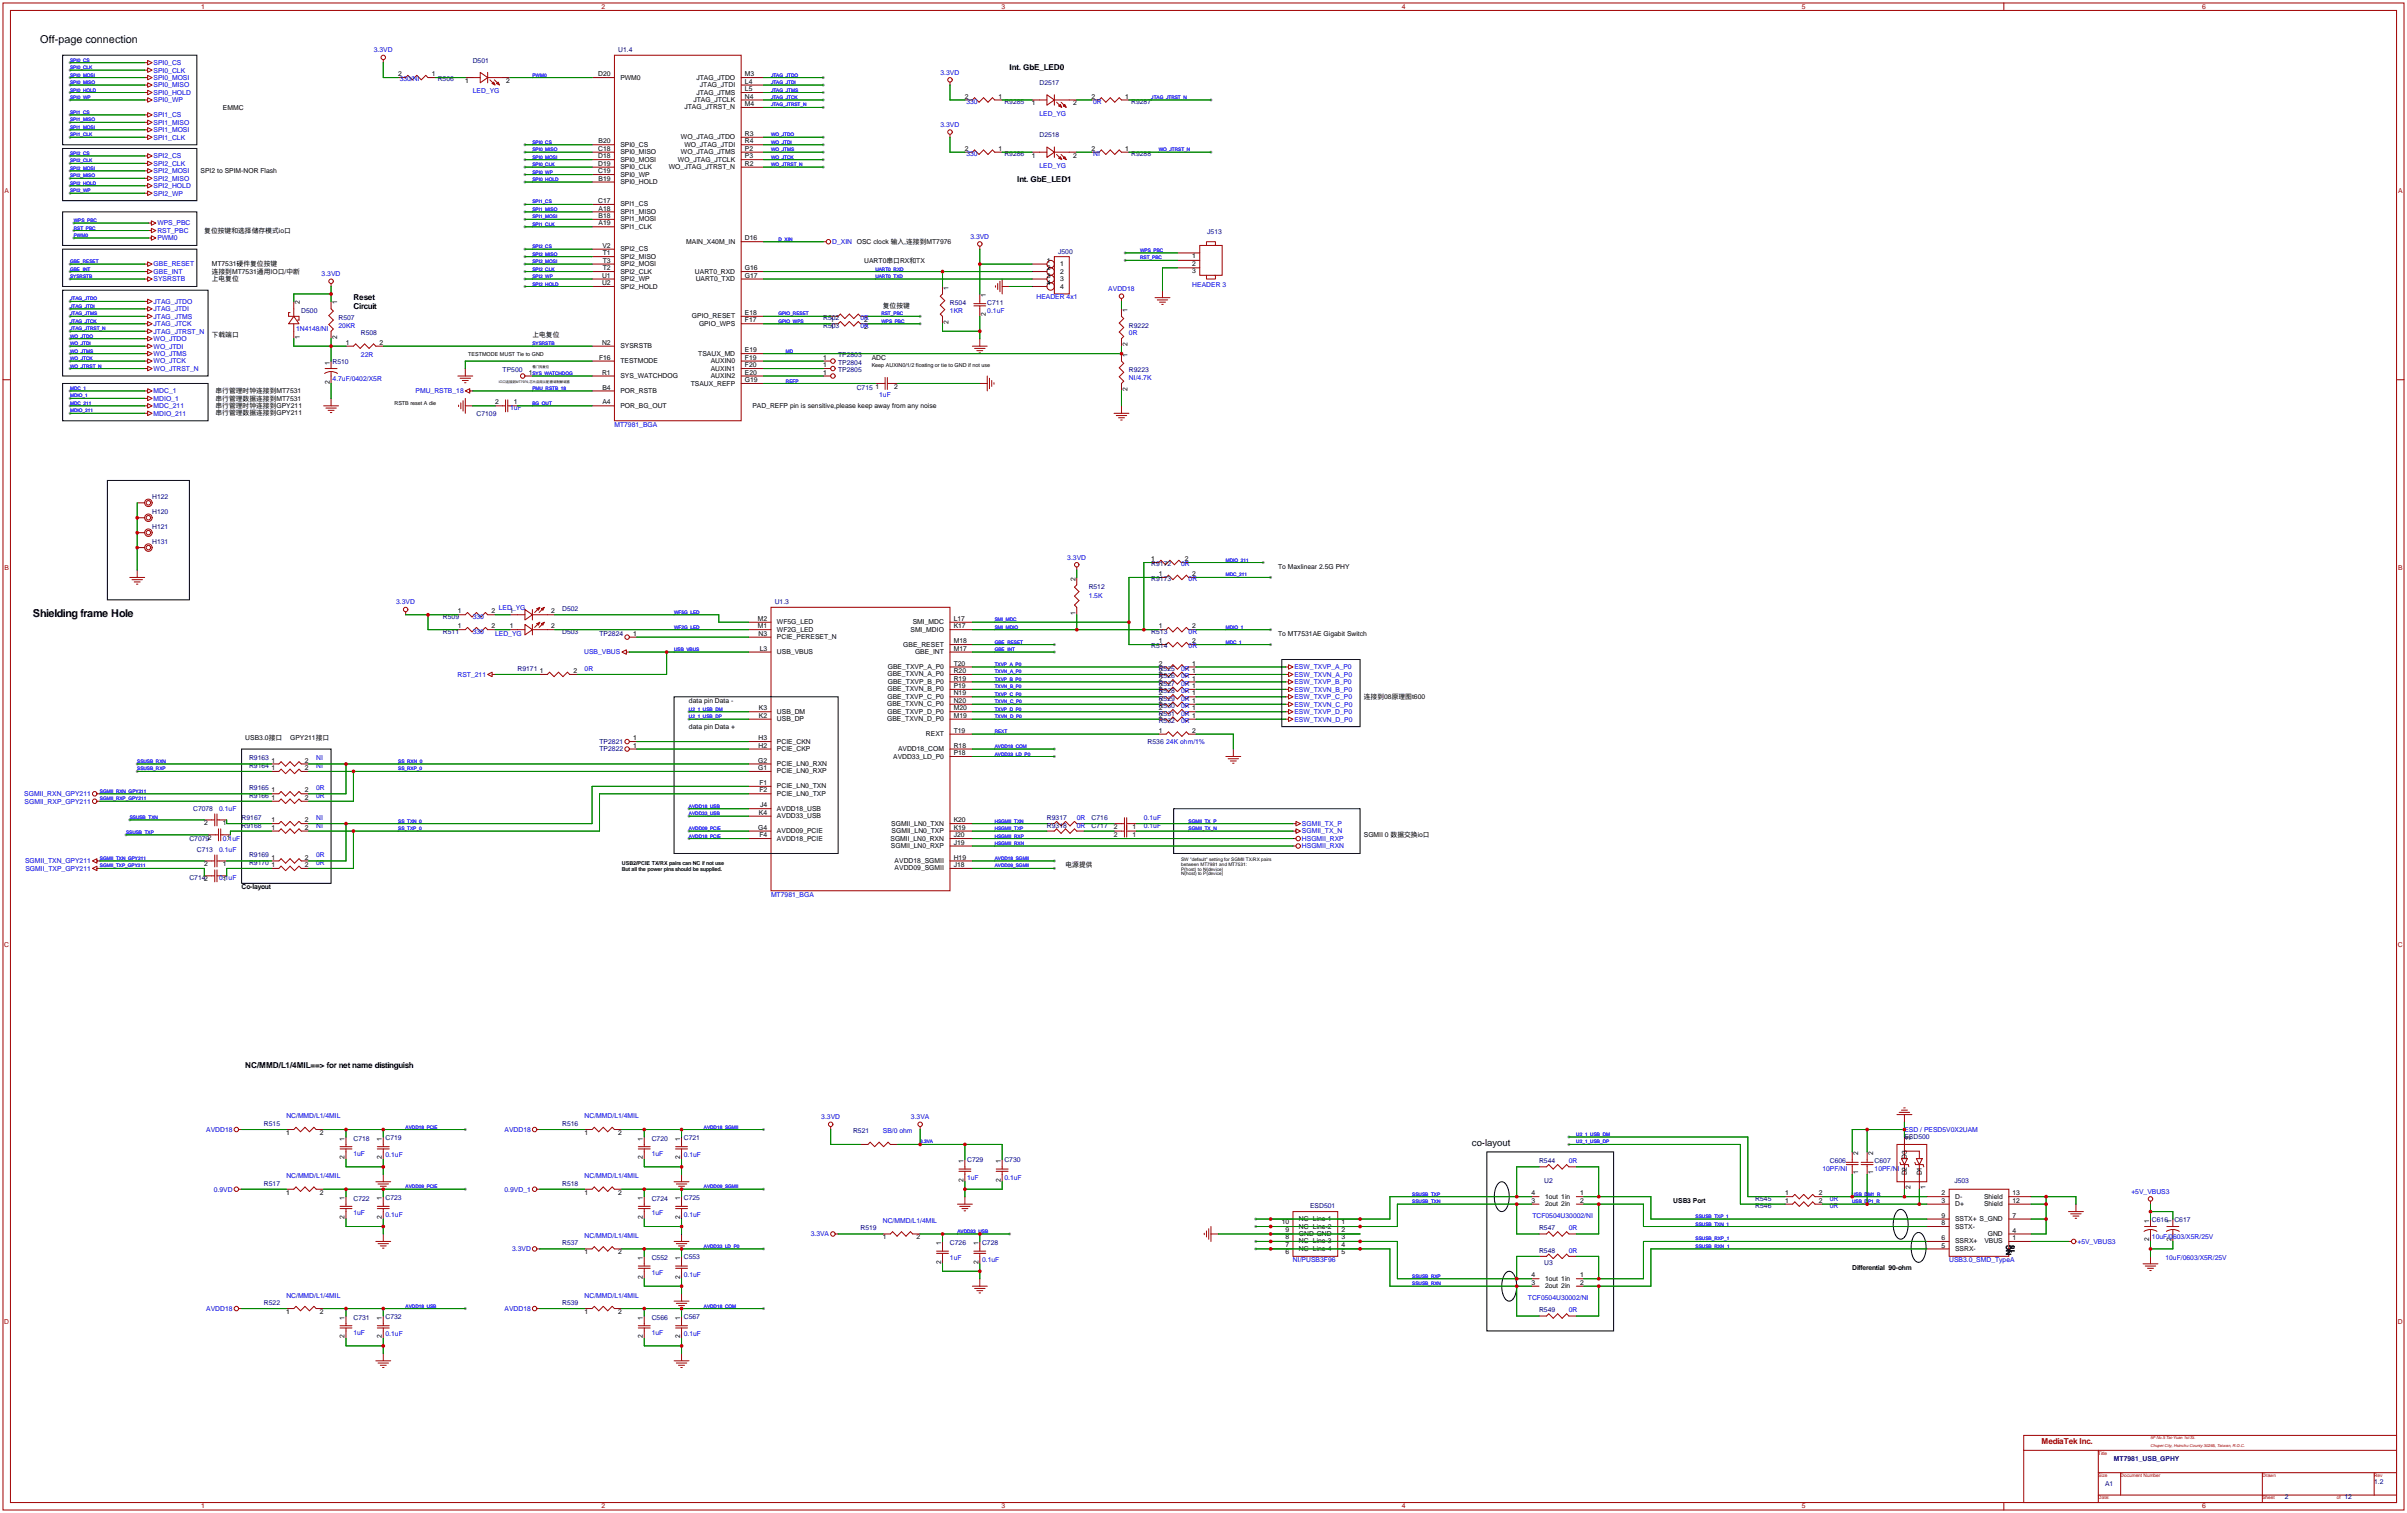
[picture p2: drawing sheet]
<svg xmlns="http://www.w3.org/2000/svg" width="820mm" height="515mm" viewBox="0 0 820 515" stroke-linecap="round" stroke-linejoin="round" font-family="sans-serif">
<defs><g id="words">
<g font-size="3.7">
<text x="13.7" y="14.5">Off-page connection</text>
<text x="11.2" y="210.1">Shielding frame Hole</text>
</g>
<text font-size="3.2" x="501.4" y="390">co-layout</text>
<g font-size="2.8">
<text x="343.9" y="23.8">Int. GbE_LED0</text>
<text x="346.5" y="61.9">Int. GbE_LED1</text>
<text x="120.4" y="102.3">Reset</text>
<text x="120.4" y="105.1">Circuit</text>
<text x="83.6" y="363.7">NC/MMD/L1/4MIL==&gt; for net name distinguish</text>
</g>
<text font-size="2.8" fill="#a00000" x="695.5" y="491.7">MediaTek Inc.</text>
<g font-size="2.3" fill="#a00000">
<text x="68.5" y="3">1</text>
<text x="204.8" y="3">2</text>
<text x="341.2" y="3">3</text>
<text x="477.5" y="3">4</text>
<text x="613.8" y="3">5</text>
<text x="750.1" y="3">6</text>
<text x="1.5" y="65.8">A</text>
<text x="816.9" y="65.8">A</text>
<text x="1.5" y="194.1">B</text>
<text x="816.9" y="194.1">B</text>
<text x="1.5" y="322.4">C</text>
<text x="816.8" y="322.4">C</text>
<text x="1.5" y="450.7">D</text>
<text x="816.8" y="450.7">D</text>
<text x="68.5" y="513.5">1</text>
<text x="204.8" y="513.5">2</text>
<text x="341.2" y="513.5">3</text>
<text x="477.5" y="513.5">4</text>
<text x="613.8" y="513.5">5</text>
<text x="750.1" y="513.5">6</text>
</g>
<g font-size="2.3" fill="#00f">
<text x="127.3" y="17.8">3.3VD</text>
<text x="52.3" y="22.1">SPI0_CS</text>
<text x="52.3" y="24.7">SPI0_CLK</text>
<text x="52.3" y="27.2">SPI0_MOSI</text>
<text x="52.3" y="29.8">SPI0_MISO</text>
<text x="136.1" y="27.7">330/NI</text>
<text x="320.4" y="25.4">3.3VD</text>
<text x="52.3" y="32.3">SPI0_HOLD</text>
<text x="52.3" y="34.8">SPI0_WP</text>
<text x="161" y="31.8">LED_YG</text>
<text x="329.2" y="35.4">330</text>
<text x="372.4" y="35.4">0R</text>
<text x="52.3" y="39.9">SPI1_CS</text>
<text x="354.1" y="39.4">LED_YG</text>
<text x="52.3" y="42.5">SPI1_MISO</text>
<text x="52.3" y="45">SPI1_MOSI</text>
<text x="52.3" y="47.5">SPI1_CLK</text>
<text x="320.4" y="43.2">3.3VD</text>
<text x="52.3" y="53.9">SPI2_CS</text>
<text x="329.2" y="53.1">330</text>
<text x="372.4" y="53.1">NI</text>
<text x="52.3" y="56.4">SPI2_CLK</text>
<text x="52.3" y="59">SPI2_MOSI</text>
<text x="354.1" y="57.2">LED_YG</text>
<text x="52.3" y="61.5">SPI2_MISO</text>
<text x="52.3" y="64.1">SPI2_HOLD</text>
<text x="52.3" y="66.6">SPI2_WP</text>
<text x="53.6" y="76.8">WPS_PBC</text>
<text x="53.6" y="79.3">RST_PBC</text>
<text x="53.6" y="81.8">PWM0</text>
<text x="283.5" y="83.1">D_XIN OSC clock 输入,连接到MT7976</text>
<text x="330.5" y="81.3">3.3VD</text>
<text x="52.3" y="93.3">GBE_INT</text>
<text x="52.3" y="90.7">GBE_RESET</text>
<text x="52.3" y="95.8">SYSRSTB</text>
<text x="109.6" y="94">3.3VD</text>
<text x="353.1" y="101.9">HEADER 4x1</text>
<text x="377.5" y="99.1">AVDD18</text>
<text x="406.1" y="97.6">HEADER 3</text>
<text x="52.3" y="103.4">JTAG_JTDO</text>
<text x="52.3" y="106">JTAG_JTDI</text>
<text x="323.6" y="106.5">1KR</text>
<text x="336.3" y="106.5">0.1uF</text>
<text x="52.3" y="108.5">JTAG_JTMS</text>
<text x="52.3" y="111">JTAG_JTCK</text>
<text x="52.3" y="113.6">JTAG_JTRST_N</text>
<text x="100.8" y="112.6">1N4148/NI</text>
<text x="115.3" y="111.6">20KR</text>
<text x="293.1" y="109">0R</text>
<text x="293.1" y="111.6">0R</text>
<text x="52.3" y="116.1">WO_JTDO</text>
<text x="52.3" y="118.7">WO_JTDI</text>
<text x="384.6" y="114.1">0R</text>
<text x="52.3" y="121.2">WO_JTMS</text>
<text x="52.3" y="123.7">WO_JTCK</text>
<text x="122.9" y="121.7">22R</text>
<text x="52.3" y="126.3">WO_JTRST_N</text>
<text x="113.3" y="129.8">4.7uF/0402/X5R</text>
<text x="384.6" y="129.3">NI/4.7K</text>
<text x="52.3" y="133.9">MDC_1</text>
<text x="52.3" y="136.4">MDIO_1</text>
<text x="141.6" y="133.9">PMU_RSTB_18</text>
<text x="299.5" y="135.2">1uF</text>
<text x="52.3" y="139">MDC_211</text>
<text x="52.3" y="141.5">MDIO_211</text>
<text x="173.7" y="139.5">1uF</text>
<text x="209.3" y="145.3">MT7981_BGA</text>
<text x="363.6" y="190.5">3.3VD</text>
<text x="402.3" y="192.8">0R</text>
<text x="404.9" y="197.9">0R</text>
<text x="370.8" y="203.5">1.5K</text>
<text x="135" y="205.8">3.3VD</text>
<text x="169.9" y="207.6">LED_YG</text>
<text x="161" y="215.7">330</text>
<text x="161" y="210.6">330</text>
<text x="404.9" y="215.7">0R</text>
<text x="168.7" y="216.5">LED_YG</text>
<text x="404.9" y="220.8">0R</text>
<text x="199" y="222.8">USB_VBUS</text>
<text x="440.9" y="227.9">ESW_TXVP_A_P0</text>
<text x="155.9" y="230.4">RST_211</text>
<text x="199.1" y="228.4">0R</text>
<text x="402.3" y="233.5">0R</text>
<text x="402.3" y="230.9">0R</text>
<text x="402.3" y="228.4">0R</text>
<text x="440.9" y="233">ESW_TXVP_B_P0</text>
<text x="440.9" y="230.4">ESW_TXVN_A_P0</text>
<text x="402.3" y="238.6">0R</text>
<text x="402.3" y="236">0R</text>
<text x="440.9" y="238">ESW_TXVP_C_P0</text>
<text x="440.9" y="235.5">ESW_TXVN_B_P0</text>
<text x="402.3" y="241.1">0R</text>
<text x="402.3" y="243.6">0R</text>
<text x="440.9" y="245.7">ESW_TXVN_D_P0</text>
<text x="440.9" y="243.1">ESW_TXVP_D_P0</text>
<text x="440.9" y="240.6">ESW_TXVN_C_P0</text>
<text x="402.3" y="246.2">0R</text>
<text x="397.3" y="253.3">24K ohm/1%</text>
<text x="107.7" y="261.4">NI</text>
<text x="107.7" y="258.9">NI</text>
<text x="107.7" y="269">0R</text>
<text x="8.3" y="271.1">SGMII_RXN_GPY211</text>
<text x="8.4" y="273.6">SGMII_RXP_GPY211</text>
<text x="107.7" y="271.6">0R</text>
<text x="74.7" y="276.1">0.1uF</text>
<text x="107.7" y="281.7">NI</text>
<text x="107.7" y="279.2">NI</text>
<text x="366.8" y="279.2">0R</text>
<text x="366.8" y="281.7">0R</text>
<text x="389.6" y="281.7">0.1uF</text>
<text x="389.6" y="279.2">0.1uF</text>
<text x="443.5" y="281.2">SGMII_TX_P</text>
<text x="75.9" y="286.3">0.1uF</text>
<text x="443.5" y="283.8">SGMII_TX_N</text>
<text x="443.5" y="286.3">HSGMII_RXP</text>
<text x="8.5" y="293.9">SGMII_TXN_GPY211</text>
<text x="74.7" y="290.1">0.1uF</text>
<text x="107.7" y="291.9">0R</text>
<text x="443.5" y="288.8">HSGMII_RXN</text>
<text x="8.7" y="296.5">SGMII_TXP_GPY211</text>
<text x="74.7" y="299.5">0.1uF</text>
<text x="107.7" y="294.4">0R</text>
<text x="262.6" y="305.4">MT7981_BGA</text>
<text x="97.5" y="380.8">NC/MMD/L1/4MIL</text>
<text x="199.1" y="380.8">NC/MMD/L1/4MIL</text>
<text x="279.7" y="381">3.3VD</text>
<text x="310.3" y="381">3.3VA</text>
<text x="70.3" y="385.4">AVDD18</text>
<text x="171.9" y="385.4">AVDD18</text>
<text x="300.7" y="385.9">SB/0 ohm</text>
<text x="648.7" y="385.4">ESD / PESD5V0X2UAM</text>
<text x="120.4" y="393.5">1uF</text>
<text x="131.3" y="394">0.1uF</text>
<text x="222" y="393.5">1uF</text>
<text x="232.9" y="394">0.1uF</text>
<text x="97.5" y="401.1">NC/MMD/L1/4MIL</text>
<text x="199.1" y="401.1">NC/MMD/L1/4MIL</text>
<text x="329.4" y="401.6">1uF</text>
<text x="342.1" y="401.6">0.1uF</text>
<text x="534.4" y="396">0R</text>
<text x="620.8" y="398.6">10PF/NI</text>
<text x="638.6" y="398.6">10PF/NI</text>
<text x="72.8" y="405.7">0.9VD</text>
<text x="171.9" y="405.7">0.9VD_1</text>
<text x="726" y="406.4">+5V_VBUS3</text>
<text x="120.4" y="413.8">1uF</text>
<text x="222" y="413.8">1uF</text>
<text x="623.3" y="411.3">0R</text>
<text x="623.3" y="408.7">0R</text>
<text x="131.3" y="414.3">0.1uF</text>
<text x="232.9" y="414.3">0.1uF</text>
<text x="300.7" y="416.4">NC/MMD/L1/4MIL</text>
<text x="522" y="414.6">TCF0504U30002/NI</text>
<text x="534.4" y="418.9">0R</text>
<text x="199.1" y="421.4">NC/MMD/L1/4MIL</text>
<text x="276.2" y="420.9">3.3VA</text>
<text x="707.6" y="423.5">+5V_VBUS3</text>
<text x="733" y="421.9">10uF/0603/X5R/25V</text>
<text x="174.4" y="426">3.3VD</text>
<text x="323.6" y="429.1">1uF</text>
<text x="334.5" y="429.6">0.1uF</text>
<text x="440.4" y="429.8">NI/PUSB3F96</text>
<text x="534.4" y="426.5">0R</text>
<text x="664" y="429.8">USB3.0_SMD_TypeA</text>
<text x="737.6" y="429.1">10uF/0603/X5R/25V</text>
<text x="222" y="434.1">1uF</text>
<text x="232.9" y="434.6">0.1uF</text>
<text x="97.5" y="441.8">NC/MMD/L1/4MIL</text>
<text x="199.1" y="441.8">NC/MMD/L1/4MIL</text>
<text x="520.4" y="442.5">TCF0504U30002/NI</text>
<text x="70.3" y="446.3">AVDD18</text>
<text x="171.9" y="446.3">AVDD18</text>
<text x="534.4" y="446.8">0R</text>
<text x="120.4" y="454.5">1uF</text>
<text x="131.3" y="455">0.1uF</text>
<text x="222" y="454.5">1uF</text>
<text x="232.9" y="455">0.1uF</text>
</g>
<g font-size="2.3" fill="#000080">
<text x="210.6" y="17.6">U1.4</text>
<text x="161" y="21.4">D501</text>
<text x="149.1" y="27.7">R506</text>
<text x="354.1" y="29">D2517</text>
<text x="342.1" y="35.4">R9285</text>
<text x="385.3" y="35.4">R9287</text>
<text x="354.1" y="46.8">D2518</text>
<text x="342.1" y="53.1">R9286</text>
<text x="385.3" y="53.1">R9288</text>
<text x="411.2" y="79.8">J513</text>
<text x="360.4" y="86.4">J500</text>
<text x="102.6" y="106.5">D500</text>
<text x="323.6" y="103.9">R504</text>
<text x="336.3" y="103.9">C711</text>
<text x="115.3" y="109">R507</text>
<text x="280.4" y="109">R502</text>
<text x="280.4" y="111.6">R503</text>
<text x="384.6" y="111.6">R9222</text>
<text x="122.9" y="114.1">R508</text>
<text x="113.3" y="124">R510</text>
<text x="285.5" y="121.7">TP2803</text>
<text x="285.5" y="124.3">TP2804</text>
<text x="171.2" y="126.8">TP500</text>
<text x="285.5" y="126.8">TP2805</text>
<text x="384.6" y="126.8">R9223</text>
<text x="291.8" y="132.6">C715</text>
<text x="162.3" y="141.5">C7109</text>
<text x="51.8" y="170">H122</text>
<text x="51.8" y="175.1">H120</text>
<text x="51.8" y="180.1">H121</text>
<text x="51.8" y="185.2">H131</text>
<text x="392.2" y="197.9">R9173</text>
<text x="392.2" y="192.8">R9172</text>
<text x="370.8" y="200.5">R512</text>
<text x="191.5" y="208.1">D502</text>
<text x="263.9" y="205.5">U1.3</text>
<text x="150.9" y="215.7">R511</text>
<text x="150.9" y="210.6">R509</text>
<text x="191.5" y="215.7">D503</text>
<text x="392.2" y="215.7">R513</text>
<text x="204.2" y="216.5">TP2824</text>
<text x="392.2" y="220.8">R514</text>
<text x="176.3" y="228.4">R9171</text>
<text x="394.7" y="233.5">R527</text>
<text x="394.7" y="230.9">R526</text>
<text x="394.7" y="228.4">R525</text>
<text x="394.7" y="238.6">R529</text>
<text x="394.7" y="236">R528</text>
<text x="394.7" y="241.1">R530</text>
<text x="394.7" y="243.6">R531</text>
<text x="394.7" y="246.2">R532</text>
<text x="204.2" y="253.3">TP2821</text>
<text x="204.2" y="255.8">TP2822</text>
<text x="390.9" y="253.3">R536</text>
<text x="84.8" y="261.4">R9164</text>
<text x="84.8" y="258.9">R9163</text>
<text x="84.8" y="269">R9165</text>
<text x="84.8" y="271.6">R9166</text>
<text x="65.8" y="276.1">C7078</text>
<text x="82.3" y="281.7">R9168</text>
<text x="82.3" y="279.2">R9167</text>
<text x="356.6" y="279.2">R9317</text>
<text x="356.6" y="281.7">R9318</text>
<text x="371.9" y="281.7">C717</text>
<text x="371.9" y="279.2">C716</text>
<text x="64.5" y="286.3">C70792</text>
<text x="67.1" y="290.1">C713</text>
<text x="84.8" y="291.9">R9169</text>
<text x="64.5" y="299.5">C7142</text>
<text x="84.8" y="294.4">R9170</text>
<text x="89.9" y="383.3">R515</text>
<text x="191.5" y="383.3">R516</text>
<text x="120.4" y="388.4">C718</text>
<text x="131.3" y="388.2">C719</text>
<text x="222" y="388.4">C720</text>
<text x="232.9" y="388.2">C721</text>
<text x="290.6" y="385.9">R521</text>
<text x="648.7" y="387.9">ESD500</text>
<text x="329.4" y="395.8">C729</text>
<text x="342.1" y="395.8">C730</text>
<text x="524.3" y="396">R544</text>
<text x="623.3" y="396">C606</text>
<text x="638.6" y="396">C607</text>
<text x="89.9" y="403.7">R517</text>
<text x="191.5" y="403.7">R518</text>
<text x="526" y="402.6">U2</text>
<text x="665.7" y="402.6">J503</text>
<text x="120.4" y="408.7">C722</text>
<text x="131.3" y="408.5">C723</text>
<text x="222" y="408.7">C724</text>
<text x="232.9" y="408.5">C725</text>
<text x="446.3" y="411.3">ESD501</text>
<text x="597.9" y="411.3">R546</text>
<text x="597.9" y="408.7">R545</text>
<text x="293.1" y="418.9">R519</text>
<text x="524.3" y="418.9">R547</text>
<text x="733" y="416.1">C616</text>
<text x="740.7" y="416.1">C617</text>
<text x="191.5" y="424">R537</text>
<text x="323.6" y="424">C726</text>
<text x="334.5" y="423.7">C728</text>
<text x="222" y="429.1">C552</text>
<text x="232.9" y="428.8">C553</text>
<text x="524.3" y="426.5">R548</text>
<text x="526" y="430.6">U3</text>
<text x="89.9" y="444.3">R522</text>
<text x="120.4" y="449.4">C731</text>
<text x="131.3" y="449.1">C732</text>
<text x="191.5" y="444.3">R539</text>
<text x="222" y="449.4">C566</text>
<text x="232.9" y="449.1">C567</text>
<text x="524.3" y="446.8">R549</text>
<text x="720.1" y="497.4">MT7981_USB_GPHY</text>
<text x="717" y="505.8">A1</text>
<text x="808.7" y="505.3">1.2</text>
<text x="778.3" y="510.3">2</text>
<text x="798.6" y="510.3">12</text>
</g>
<g font-size="2.3">
<text x="135.6" y="26">2</text>
<text x="147.1" y="26">1</text>
<text x="158.5" y="28.3">1</text>
<text x="172.5" y="28.3">2</text>
<text x="203.8" y="26">D20</text>
<text x="211.3" y="27.1">PWM0</text>
<text x="237.2" y="27.1">JTAG_JTDO</text>
<text x="238.4" y="29.6">JTAG_JTDI</text>
<text x="253.7" y="28.5">L4</text>
<text x="253.7" y="26">M3</text>
<text x="236.2" y="34.7">JTAG_JTCLK</text>
<text x="237.2" y="32.2">JTAG_JTMS</text>
<text x="253.7" y="33.6">N4</text>
<text x="253.7" y="31">L5</text>
<text x="328.7" y="33.6">2</text>
<text x="340.1" y="33.6">1</text>
<text x="351.5" y="35.9">1</text>
<text x="365.5" y="35.9">2</text>
<text x="371.8" y="33.6">2</text>
<text x="383.3" y="33.6">1</text>
<text x="75.9" y="37.4">EMMC</text>
<text x="233.1" y="37.3">JTAG_JTRST_N</text>
<text x="253.7" y="36.1">M4</text>
<text x="232" y="47.4">WO_JTAG_JTDO</text>
<text x="253.7" y="46.3">R3</text>
<text x="203.8" y="51.4">C18</text>
<text x="203.8" y="53.9">D18</text>
<text x="203.9" y="48.8">B20</text>
<text x="211.3" y="50">SPI0_CS</text>
<text x="211.3" y="52.5">SPI0_MISO</text>
<text x="232" y="52.5">WO_JTAG_JTMS</text>
<text x="233.1" y="50">WO_JTAG_JTDI</text>
<text x="253.7" y="53.9">P3</text>
<text x="253.7" y="48.8">R4</text>
<text x="253.7" y="51.4">P2</text>
<text x="328.7" y="51.4">2</text>
<text x="340.1" y="51.4">1</text>
<text x="351.5" y="53.7">1</text>
<text x="365.5" y="53.7">2</text>
<text x="371.8" y="51.4">2</text>
<text x="383.3" y="51.4">1</text>
<text x="68.3" y="59">SPI2 to SPIM-NOR Flash</text>
<text x="203.8" y="56.4">D19</text>
<text x="203.8" y="59">C19</text>
<text x="211.3" y="57.6">SPI0_CLK</text>
<text x="211.3" y="55">SPI0_MOSI</text>
<text x="227.9" y="57.6">WO_JTAG_JTRST_N</text>
<text x="230.9" y="55">WO_JTAG_JTCLK</text>
<text x="253.7" y="56.4">R2</text>
<text x="203.9" y="61.5">B19</text>
<text x="211.3" y="62.7">SPI0_HOLD</text>
<text x="211.3" y="60.1">SPI0_WP</text>
<text x="203.8" y="69.1">C17</text>
<text x="203.9" y="71.7">A18</text>
<text x="211.3" y="70.3">SPI1_CS</text>
<text x="203.9" y="76.8">A19</text>
<text x="203.9" y="74.2">B18</text>
<text x="211.3" y="77.9">SPI1_CLK</text>
<text x="211.3" y="72.8">SPI1_MISO</text>
<text x="211.3" y="75.4">SPI1_MOSI</text>
<text x="69.6" y="79.3">复位按键和选择储存模式io口</text>
<text x="233.8" y="83">MAIN_X40M_IN</text>
<text x="253.7" y="81.8">D16</text>
<text x="205.2" y="84.4">V2</text>
<text x="205.3" y="86.9">T1</text>
<text x="205.3" y="89.5">T3</text>
<text x="211.3" y="85.5">SPI2_CS</text>
<text x="211.3" y="88.1">SPI2_MISO</text>
<text x="294.4" y="89.5">UART0串口RX和TX</text>
<text x="356.6" y="89.5">1</text>
<text x="406.1" y="88">1</text>
<text x="72.1" y="90.7">MT7531硬件复位按键</text>
<text x="72.1" y="93.3">连接到MT7531通用IO口/中断</text>
<text x="72.1" y="95.8">上电复位</text>
<text x="205.1" y="94.5">U1</text>
<text x="205.3" y="92">T2</text>
<text x="211.3" y="93.1">SPI2_CLK</text>
<text x="211.3" y="90.6">SPI2_MOSI</text>
<text x="211.3" y="95.7">SPI2_WP</text>
<text x="236.7" y="93.1">UART0_RXD</text>
<text x="237" y="95.7">UART0_TXD</text>
<text x="253.7" y="92">G16</text>
<text x="253.7" y="94.5">G17</text>
<text x="356.6" y="92">2</text>
<text x="356.6" y="94.5">3</text>
<text x="361.2" y="90.6">1</text>
<text x="361.2" y="93.1">2</text>
<text x="361.2" y="95.7">3</text>
<text x="406.1" y="90.5">2</text>
<text x="406.1" y="93">3</text>
<text x="205.1" y="97.1">U2</text>
<text x="211.3" y="98.2">SPI2_HOLD</text>
<text x="323.1" y="98.6" transform="rotate(-90 323.1 98.6)">1</text>
<text x="335.8" y="101.1" transform="rotate(-90 335.8 101.1)">1</text>
<text x="356.6" y="97.1">4</text>
<text x="361.2" y="98.2">4</text>
<text x="102.2" y="103.7" transform="rotate(-90 102.2 103.7)">2</text>
<text x="114.9" y="103.7" transform="rotate(-90 114.9 103.7)">1</text>
<text x="253.7" y="107.2">E18</text>
<text x="300.7" y="104.7">复位按键</text>
<text x="335.8" y="107.7" transform="rotate(-90 335.8 107.7)">2</text>
<text x="384.1" y="106.2" transform="rotate(-90 384.1 106.2)">1</text>
<text x="235.7" y="108.4">GPIO_RESET</text>
<text x="238.1" y="110.9">GPIO_WPS</text>
<text x="253.7" y="109.8">F17</text>
<text x="282.9" y="109.5">1</text>
<text x="282.9" y="112.1">1</text>
<text x="294.4" y="109.5">2</text>
<text x="294.4" y="112.1">2</text>
<text x="323.1" y="110.3" transform="rotate(-90 323.1 110.3)">2</text>
<text x="72.1" y="114.9">下载端口</text>
<text x="102.2" y="115.3" transform="rotate(-90 102.2 115.3)">1</text>
<text x="114.9" y="115.3" transform="rotate(-90 114.9 115.3)">2</text>
<text x="117.8" y="117.4">1</text>
<text x="129.3" y="117.4">2</text>
<text x="181.4" y="114.9">上电复位</text>
<text x="205.1" y="117.4">N2</text>
<text x="211.3" y="118.5">SYSRSTB</text>
<text x="253.7" y="119.9">E19</text>
<text x="384.1" y="117.9" transform="rotate(-90 384.1 117.9)">2</text>
<text x="112.3" y="124.2" transform="rotate(-90 112.3 124.2)">1</text>
<text x="204" y="122.5">F16</text>
<text x="211.3" y="123.6">TESTMODE</text>
<text x="237.9" y="121.1">TSAUX_MD</text>
<text x="242.1" y="123.6">AUXIN0</text>
<text x="253.7" y="122.5">F19</text>
<text x="253.7" y="125">F20</text>
<text x="280.4" y="122.5">1</text>
<text x="280.4" y="125">1</text>
<text x="296.9" y="122.5">ADC</text>
<text x="384.1" y="121.4" transform="rotate(-90 384.1 121.4)">1</text>
<text x="112.3" y="130.6" transform="rotate(-90 112.3 130.6)">2</text>
<text x="180.1" y="127.6">1</text>
<text x="205.1" y="127.6">R1</text>
<text x="211.3" y="128.7">SYS_WATCHDOG</text>
<text x="235.3" y="131.2">TSAUX_REFP</text>
<text x="242.1" y="126.2">AUXIN1</text>
<text x="242.1" y="128.7">AUXIN2</text>
<text x="253.7" y="130.1">G19</text>
<text x="253.7" y="127.6">E20</text>
<text x="280.4" y="127.6">1</text>
<text x="73.4" y="133.9">串行管理时钟连接到MT7531</text>
<text x="73.4" y="136.4">串行管理数据连接到MT7531</text>
<text x="168.6" y="137.7">2</text>
<text x="175" y="137.7">1</text>
<text x="205.2" y="137.7">A4</text>
<text x="205.2" y="132.6">B4</text>
<text x="211.3" y="133.8">POR_RSTB</text>
<text x="298.2" y="132.4">1</text>
<text x="304.5" y="132.4">2</text>
<text x="384.1" y="133.1" transform="rotate(-90 384.1 133.1)">2</text>
<text x="73.4" y="139">串行管理时钟连接到GPY211</text>
<text x="73.4" y="141.3">串行管理数据连接到GPY211</text>
<text x="211.3" y="138.9">POR_BG_OUT</text>
<text x="256.3" y="139">PAD_REFP pin is sensitive,please keep away from any noise</text>
<text x="392.2" y="191.1">1</text>
<text x="403.6" y="191.1">2</text>
<text x="366.3" y="197.9" transform="rotate(-90 366.3 197.9)">2</text>
<text x="394.7" y="196.1">1</text>
<text x="406.1" y="196.1">2</text>
<text x="435.4" y="193.6">To Maxlinear 2.5G PHY</text>
<text x="155.9" y="208.8">1</text>
<text x="167.4" y="208.8">2</text>
<text x="173.7" y="208.8">1</text>
<text x="187.7" y="208.8">2</text>
<text x="366.3" y="209.3" transform="rotate(-90 366.3 209.3)">1</text>
<text x="155.9" y="213.9">1</text>
<text x="167.4" y="213.9">2</text>
<text x="173.7" y="213.9">1</text>
<text x="187.7" y="213.9">2</text>
<text x="258.2" y="213.9">M1</text>
<text x="258.2" y="211.4">M2</text>
<text x="264.7" y="215.1">WF2G_LED</text>
<text x="264.7" y="212.5">WF5G_LED</text>
<text x="310.1" y="215.1">SMI_MDIO</text>
<text x="310.9" y="212.5">SMI_MDC</text>
<text x="324.9" y="211.4">L17</text>
<text x="324.9" y="213.9">K17</text>
<text x="394.7" y="213.9">1</text>
<text x="406.1" y="213.9">2</text>
<text x="215.6" y="216.5">1</text>
<text x="258.4" y="216.5">N3</text>
<text x="258.8" y="221.5">L3</text>
<text x="264.7" y="217.6">PCIE_PERESET_N</text>
<text x="307.7" y="220.1">GBE_RESET</text>
<text x="324.9" y="221.5">M17</text>
<text x="324.9" y="219">M18</text>
<text x="394.7" y="219">1</text>
<text x="406.1" y="219">2</text>
<text x="435.4" y="216.5">To MT7531AE Gigabit Switch</text>
<text x="264.7" y="222.7">USB_VBUS</text>
<text x="302.4" y="227.8">GBE_TXVP_A_P0</text>
<text x="311.7" y="222.7">GBE_INT</text>
<text x="324.9" y="226.6">T20</text>
<text x="394.7" y="226.6">2</text>
<text x="406.1" y="226.6">1</text>
<text x="183.9" y="229.2">1</text>
<text x="195.3" y="229.2">2</text>
<text x="302.3" y="230.3">GBE_TXVN_A_P0</text>
<text x="302.4" y="232.8">GBE_TXVP_B_P0</text>
<text x="324.9" y="229.2">R20</text>
<text x="324.9" y="231.7">R19</text>
<text x="394.7" y="231.7">2</text>
<text x="394.7" y="229.2">2</text>
<text x="406.1" y="231.7">1</text>
<text x="406.1" y="229.2">1</text>
<text x="234.7" y="239.3">data pin Data -</text>
<text x="302.3" y="235.4">GBE_TXVN_B_P0</text>
<text x="302.3" y="237.9">GBE_TXVP_C_P0</text>
<text x="324.9" y="234.2">P19</text>
<text x="324.9" y="239.3">N20</text>
<text x="324.9" y="236.8">N19</text>
<text x="394.7" y="239.3">2</text>
<text x="394.7" y="236.8">2</text>
<text x="394.7" y="234.2">2</text>
<text x="406.1" y="239.3">1</text>
<text x="406.1" y="236.8">1</text>
<text x="406.1" y="234.2">1</text>
<text x="464.6" y="238">连接到08原理图t600</text>
<text x="258.5" y="241.9">K3</text>
<text x="258.5" y="244.4">K2</text>
<text x="264.7" y="243">USB_DM</text>
<text x="264.7" y="245.5">USB_DP</text>
<text x="302.2" y="240.5">GBE_TXVN_C_P0</text>
<text x="302.2" y="245.5">GBE_TXVN_D_P0</text>
<text x="302.3" y="243">GBE_TXVP_D_P0</text>
<text x="324.9" y="244.4">M19</text>
<text x="324.9" y="241.9">M20</text>
<text x="394.7" y="244.4">2</text>
<text x="394.7" y="241.9">2</text>
<text x="406.1" y="244.4">1</text>
<text x="406.1" y="241.9">1</text>
<text x="234.7" y="248.2">data pin Data +</text>
<text x="315.4" y="250.6">REXT</text>
<text x="324.9" y="249.5">T19</text>
<text x="394.7" y="249.5">1</text>
<text x="406.1" y="249.5">2</text>
<text x="83.6" y="252">USB3.0接口</text>
<text x="98.8" y="252">GPY211接口</text>
<text x="215.6" y="252">1</text>
<text x="215.6" y="254.6">1</text>
<text x="258.4" y="252">H3</text>
<text x="258.4" y="254.6">H2</text>
<text x="264.7" y="253.2">PCIE_CKN</text>
<text x="264.7" y="255.7">PCIE_CKP</text>
<text x="305.9" y="255.7">AVDD18_COM</text>
<text x="324.9" y="254.6">R18</text>
<text x="324.9" y="257.1">P18</text>
<text x="92.4" y="262.2">1</text>
<text x="92.4" y="259.6">1</text>
<text x="103.9" y="262.2">2</text>
<text x="103.9" y="259.6">2</text>
<text x="258.3" y="259.6">G2</text>
<text x="258.3" y="262.2">G1</text>
<text x="264.7" y="260.8">PCIE_LN0_RXN</text>
<text x="264.7" y="263.3">PCIE_LN0_RXP</text>
<text x="304.2" y="258.2">AVDD33_LD_P0</text>
<text x="92.4" y="269.8">1</text>
<text x="103.9" y="269.8">2</text>
<text x="258.7" y="267.3">F1</text>
<text x="258.7" y="269.8">F2</text>
<text x="264.7" y="268.4">PCIE_LN0_TXN</text>
<text x="92.4" y="272.3">1</text>
<text x="103.9" y="272.3">2</text>
<text x="258.9" y="274.9">J4</text>
<text x="264.7" y="270.9">PCIE_LN0_TXP</text>
<text x="69.6" y="281">2</text>
<text x="75.9" y="281">1</text>
<text x="92.4" y="280">1</text>
<text x="103.9" y="280">2</text>
<text x="258.5" y="277.4">K4</text>
<text x="264.7" y="276">AVDD18_USB</text>
<text x="264.7" y="278.6">AVDD33_USB</text>
<text x="303.6" y="281.1">SGMII_LN0_TXN</text>
<text x="324.9" y="280">K20</text>
<text x="77.2" y="286.1">1</text>
<text x="92.4" y="282.5">1</text>
<text x="103.9" y="282.5">2</text>
<text x="258.3" y="282.5">G4</text>
<text x="258.7" y="285">F4</text>
<text x="264.7" y="283.6">AVDD09_PCIE</text>
<text x="264.7" y="286.2">AVDD18_PCIE</text>
<text x="303.3" y="286.2">SGMII_LN0_RXN</text>
<text x="303.7" y="283.6">SGMII_LN0_TXP</text>
<text x="324.9" y="287.6">J19</text>
<text x="324.9" y="285">J20</text>
<text x="324.9" y="282.5">K19</text>
<text x="379.5" y="284.8">2</text>
<text x="379.5" y="282.3">2</text>
<text x="385.8" y="284.8">1</text>
<text x="385.8" y="282.3">1</text>
<text x="464.6" y="285">SGMII 0 数据交换io口</text>
<text x="92.4" y="292.7">1</text>
<text x="103.9" y="292.7">2</text>
<text x="303.5" y="288.7">SGMII_LN0_RXP</text>
<text x="304.8" y="293.8">AVDD18_SGMII</text>
<text x="324.9" y="292.7">H19</text>
<text x="69.6" y="295">2</text>
<text x="75.9" y="295">1</text>
<text x="92.4" y="295.2">1</text>
<text x="103.9" y="295.2">2</text>
<text x="304.8" y="296.3">AVDD09_SGMII</text>
<text x="324.9" y="295.2">J18</text>
<text x="363" y="295.2">电源提供</text>
<text x="75.9" y="300">1</text>
<text x="82.3" y="302.8">Co-layout</text>
<text x="97.5" y="386.4">1</text>
<text x="109" y="386.4">2</text>
<text x="117.4" y="388.4" transform="rotate(-90 117.4 388.4)">1</text>
<text x="130.1" y="388.4" transform="rotate(-90 130.1 388.4)">1</text>
<text x="199.1" y="386.4">1</text>
<text x="210.6" y="386.4">2</text>
<text x="219" y="388.4" transform="rotate(-90 219 388.4)">1</text>
<text x="231.7" y="388.4" transform="rotate(-90 231.7 388.4)">1</text>
<text x="650.8" y="388.1" transform="rotate(-90 650.8 388.1)">3</text>
<text x="117.4" y="394.7" transform="rotate(-90 117.4 394.7)">2</text>
<text x="130.1" y="394.7" transform="rotate(-90 130.1 394.7)">2</text>
<text x="219" y="394.7" transform="rotate(-90 219 394.7)">2</text>
<text x="231.7" y="394.7" transform="rotate(-90 231.7 394.7)">2</text>
<text x="328.2" y="396" transform="rotate(-90 328.2 396)">1</text>
<text x="340.9" y="396" transform="rotate(-90 340.9 396)">1</text>
<text x="633" y="393.2" transform="rotate(-90 633 393.2)">2</text>
<text x="638.1" y="393.2" transform="rotate(-90 638.1 393.2)">2</text>
<text x="649.5" y="394.6" transform="rotate(-90 649.5 394.6)">D3</text>
<text x="633" y="399.8" transform="rotate(-90 633 399.8)">1</text>
<text x="638.1" y="399.8" transform="rotate(-90 638.1 399.8)">1</text>
<text x="649.5" y="400.2" transform="rotate(-90 649.5 400.2)">D2</text>
<text x="654.6" y="400.2" transform="rotate(-90 654.6 400.2)">D1</text>
<text x="97.5" y="406.7">1</text>
<text x="109" y="406.7">2</text>
<text x="199.1" y="406.7">1</text>
<text x="210.6" y="406.7">2</text>
<text x="328.2" y="402.4" transform="rotate(-90 328.2 402.4)">2</text>
<text x="340.9" y="402.4" transform="rotate(-90 340.9 402.4)">2</text>
<text x="521.7" y="407">4</text>
<text x="538.2" y="407">1</text>
<text x="608.1" y="407">1</text>
<text x="619.5" y="407">2</text>
<text x="650.8" y="404.9" transform="rotate(-90 650.8 404.9)">2</text>
<text x="655.9" y="404.9" transform="rotate(-90 655.9 404.9)">1</text>
<text x="661.4" y="407">2</text>
<text x="685.5" y="407">13</text>
<text x="117.4" y="408.7" transform="rotate(-90 117.4 408.7)">1</text>
<text x="130.1" y="408.7" transform="rotate(-90 130.1 408.7)">1</text>
<text x="219" y="408.7" transform="rotate(-90 219 408.7)">1</text>
<text x="231.7" y="408.7" transform="rotate(-90 231.7 408.7)">1</text>
<text x="521.7" y="409.5">3</text>
<text x="526.3" y="408.1">1out 1in</text>
<text x="526.3" y="410.6">2out 2in</text>
<text x="538.2" y="409.5">2</text>
<text x="570" y="409.5">USB3 Port</text>
<text x="608.1" y="409.5">1</text>
<text x="619.5" y="409.5">2</text>
<text x="661.4" y="409.5">3</text>
<text x="666" y="408.1">D-</text>
<text x="666" y="410.6">D+</text>
<text x="675.8" y="410.6">Shield</text>
<text x="675.8" y="408.1">Shield</text>
<text x="685.5" y="409.5">12</text>
<text x="117.4" y="415.1" transform="rotate(-90 117.4 415.1)">2</text>
<text x="130.1" y="415.1" transform="rotate(-90 130.1 415.1)">2</text>
<text x="219" y="415.1" transform="rotate(-90 219 415.1)">2</text>
<text x="231.7" y="415.1" transform="rotate(-90 231.7 415.1)">2</text>
<text x="436.6" y="416.9">10</text>
<text x="437.9" y="419.4">9</text>
<text x="442.5" y="415.7">NC Line-1</text>
<text x="442.5" y="418.3">NC Line-2</text>
<text x="456.9" y="416.9">1</text>
<text x="456.9" y="419.4">2</text>
<text x="661.4" y="414.6">9</text>
<text x="661.4" y="417.1">8</text>
<text x="666" y="415.7">SSTX+ S_GND</text>
<text x="666" y="418.3">SSTX-</text>
<text x="685.5" y="419.7">4</text>
<text x="685.5" y="414.6">7</text>
<text x="732.1" y="416.3" transform="rotate(-90 732.1 416.3)">1</text>
<text x="739.7" y="416.3" transform="rotate(-90 739.7 416.3)">1</text>
<text x="300.7" y="422">1</text>
<text x="312.2" y="422">2</text>
<text x="320.6" y="423.9" transform="rotate(-90 320.6 423.9)">1</text>
<text x="333.3" y="423.9" transform="rotate(-90 333.3 423.9)">1</text>
<text x="437.9" y="424.5">7</text>
<text x="437.9" y="422">8</text>
<text x="442.5" y="423.3">NC Line-3</text>
<text x="442.5" y="420.8">GND GND</text>
<text x="442.5" y="425.9">NC Line-4</text>
<text x="456.9" y="424.5">4</text>
<text x="456.9" y="422">3</text>
<text x="661.4" y="424.7">5</text>
<text x="661.4" y="422.2">6</text>
<text x="666" y="425.9">SSRX-</text>
<text x="666" y="423.3">SSRX+</text>
<text x="676" y="423.3">VBUS</text>
<text x="677.1" y="420.8">GND</text>
<text x="685.5" y="422.2">1</text>
<text x="686.4" y="425.2" transform="rotate(-90 686.4 425.2)">1</text>
<text x="686.4" y="425.2" transform="rotate(-90 686.4 425.2)">4</text>
<text x="686.4" y="425.2" transform="rotate(-90 686.4 425.2)">5</text>
<text x="732.1" y="422.7" transform="rotate(-90 732.1 422.7)">2</text>
<text x="739.7" y="422.7" transform="rotate(-90 739.7 422.7)">2</text>
<text x="199.1" y="427">1</text>
<text x="210.6" y="427">2</text>
<text x="219" y="429" transform="rotate(-90 219 429)">1</text>
<text x="231.7" y="429" transform="rotate(-90 231.7 429)">1</text>
<text x="320.6" y="430.3" transform="rotate(-90 320.6 430.3)">2</text>
<text x="333.3" y="430.3" transform="rotate(-90 333.3 430.3)">2</text>
<text x="437.9" y="427">6</text>
<text x="456.9" y="427">5</text>
<text x="685.1" y="427.1" transform="rotate(-90 685.1 427.1)">NC</text>
<text x="686.4" y="426.5" transform="rotate(-90 686.4 426.5)">10</text>
<text x="219" y="435.4" transform="rotate(-90 219 435.4)">2</text>
<text x="231.7" y="435.4" transform="rotate(-90 231.7 435.4)">2</text>
<text x="521.7" y="434.9">4</text>
<text x="521.7" y="437.4">3</text>
<text x="526.3" y="436">1out 1in</text>
<text x="538.2" y="434.9">1</text>
<text x="538.2" y="437.4">2</text>
<text x="630.9" y="432.4">Differential 90-ohm</text>
<text x="526.3" y="438.6">2out 2in</text>
<text x="97.5" y="447.4">1</text>
<text x="109" y="447.4">2</text>
<text x="117.4" y="449.3" transform="rotate(-90 117.4 449.3)">1</text>
<text x="130.1" y="449.3" transform="rotate(-90 130.1 449.3)">1</text>
<text x="199.1" y="447.4">1</text>
<text x="210.6" y="447.4">2</text>
<text x="219" y="449.3" transform="rotate(-90 219 449.3)">1</text>
<text x="231.7" y="449.3" transform="rotate(-90 231.7 449.3)">1</text>
<text x="117.4" y="455.7" transform="rotate(-90 117.4 455.7)">2</text>
<text x="130.1" y="455.7" transform="rotate(-90 130.1 455.7)">2</text>
<text x="219" y="455.7" transform="rotate(-90 219 455.7)">2</text>
<text x="231.7" y="455.7" transform="rotate(-90 231.7 455.7)">2</text>
</g>
<g font-size="1.8">
<text x="159.5" y="121.3">TESTMODE MUST Tie to GND</text>
<text x="296.9" y="125.1">Keep AUXIN0/1/2 floating or tie to GND if not use</text>
<text x="134.4" y="137.8">RSTB reset A die</text>
<text x="211.8" y="294.6">USB2/PCIE TX/RX pairs can NC if not use</text>
<text x="211.8" y="296.4">But all the power pins should be supplied.</text>
</g>
<g font-size="1.6" fill="#00f">
<text x="23.9" y="21">SPI0_CS</text>
<text x="23.9" y="23.6">SPI0_CLK</text>
<text x="23.9" y="26.1">SPI0_MOSI</text>
<text x="23.9" y="28.6">SPI0_MISO</text>
<text x="181.4" y="26.1">PWM0</text>
<text x="262.6" y="28.6">JTAG_JTDI</text>
<text x="262.6" y="26.1">JTAG_JTDO</text>
<text x="23.9" y="31.2">SPI0_HOLD</text>
<text x="23.9" y="33.7">SPI0_WP</text>
<text x="262.6" y="31.2">JTAG_JTMS</text>
<text x="262.6" y="33.7">JTAG_JTCK</text>
<text x="392.2" y="33.7">JTAG_JTRST_N</text>
<text x="23.9" y="38.8">SPI1_CS</text>
<text x="23.9" y="41.3">SPI1_MISO</text>
<text x="262.6" y="36.3">JTAG_JTRST_N</text>
<text x="23.9" y="43.9">SPI1_MOSI</text>
<text x="23.9" y="46.4">SPI1_CLK</text>
<text x="262.6" y="46.4">WO_JTDO</text>
<text x="23.9" y="52.8">SPI2_CS</text>
<text x="181.4" y="49">SPI0_CS</text>
<text x="181.4" y="51.5">SPI0_MISO</text>
<text x="262.6" y="51.5">WO_JTMS</text>
<text x="262.6" y="49">WO_JTDI</text>
<text x="394.7" y="51.5">WO_JTRST_N</text>
<text x="23.9" y="55.3">SPI2_CLK</text>
<text x="23.9" y="57.8">SPI2_MOSI</text>
<text x="181.4" y="56.6">SPI0_CLK</text>
<text x="181.4" y="59.1">SPI0_WP</text>
<text x="181.4" y="54">SPI0_MOSI</text>
<text x="262.6" y="54">WO_JTCK</text>
<text x="262.6" y="56.6">WO_JTRST_N</text>
<text x="23.9" y="60.4">SPI2_MISO</text>
<text x="23.9" y="65.5">SPI2_WP</text>
<text x="23.9" y="62.9">SPI2_HOLD</text>
<text x="181.4" y="61.7">SPI0_HOLD</text>
<text x="181.4" y="69.3">SPI1_CS</text>
<text x="181.4" y="71.8">SPI1_MISO</text>
<text x="25.1" y="75.6">WPS_PBC</text>
<text x="181.4" y="74.4">SPI1_MOSI</text>
<text x="181.4" y="76.9">SPI1_CLK</text>
<text x="25.1" y="78.2">RST_PBC</text>
<text x="25.1" y="80.7">PWM0</text>
<text x="265.2" y="82">D_XIN</text>
<text x="23.9" y="89.6">GBE_RESET</text>
<text x="181.4" y="89.6">SPI2_MOSI</text>
<text x="181.4" y="84.5">SPI2_CS</text>
<text x="181.4" y="87.1">SPI2_MISO</text>
<text x="388.4" y="85.8">WPS_PBC</text>
<text x="388.4" y="88.3">RST_PBC</text>
<text x="23.9" y="92.1">GBE_INT</text>
<text x="23.9" y="94.7">SYSRSTB</text>
<text x="181.4" y="92.1">SPI2_CLK</text>
<text x="181.4" y="94.7">SPI2_WP</text>
<text x="298.2" y="94.7">UART0_TXD</text>
<text x="298.2" y="92.1">UART0_RXD</text>
<text x="181.4" y="97.2">SPI2_HOLD</text>
<text x="23.9" y="104.8">JTAG_JTDI</text>
<text x="23.9" y="102.3">JTAG_JTDO</text>
<text x="23.9" y="107.4">JTAG_JTMS</text>
<text x="265.2" y="107.4">GPIO_RESET</text>
<text x="300.2" y="107.4">RST_PBC</text>
<text x="23.9" y="112.5">JTAG_JTRST_N</text>
<text x="23.9" y="109.9">JTAG_JTCK</text>
<text x="265.2" y="109.9">GPIO_WPS</text>
<text x="300.2" y="109.9">WPS_PBC</text>
<text x="23.9" y="117.5">WO_JTDI</text>
<text x="23.9" y="115">WO_JTDO</text>
<text x="181.4" y="117.5">SYSRSTB</text>
<text x="23.9" y="125.2">WO_JTRST_N</text>
<text x="23.9" y="122.6">WO_JTCK</text>
<text x="23.9" y="120.1">WO_JTMS</text>
<text x="267.7" y="120.1">MD</text>
<text x="181.4" y="127.7">SYS_WATCHDOG</text>
<text x="267.7" y="130.2">REFP</text>
<text x="23.9" y="137.9">MDC_211</text>
<text x="23.9" y="135.3">MDIO_1</text>
<text x="23.9" y="132.8">MDC_1</text>
<text x="181.4" y="137.9">BG_OUT</text>
<text x="181.4" y="132.8">PMU_RSTB_18</text>
<text x="23.9" y="140.4">MDIO_211</text>
<text x="417.6" y="191.2">MDIO_211</text>
<text x="417.6" y="196.3">MDC_211</text>
<text x="229.6" y="209">WF5G_LED</text>
<text x="229.6" y="214.1">WF2G_LED</text>
<text x="338.8" y="214.1">SMI_MDIO</text>
<text x="338.8" y="211.5">SMI_MDC</text>
<text x="417.6" y="214.1">MDIO_1</text>
<text x="229.6" y="221.7">USB_VBUS</text>
<text x="338.8" y="221.7">GBE_INT</text>
<text x="338.8" y="219.1">GBE_RESET</text>
<text x="417.6" y="219.1">MDC_1</text>
<text x="338.8" y="226.8">TXVP_A_P0</text>
<text x="338.8" y="229.3">TXVN_A_P0</text>
<text x="338.8" y="231.8">TXVP_B_P0</text>
<text x="338.8" y="234.4">TXVN_B_P0</text>
<text x="338.8" y="236.9">TXVP_C_P0</text>
<text x="338.8" y="239.5">TXVN_C_P0</text>
<text x="234.7" y="242">U2_1_USB_DM</text>
<text x="234.7" y="244.5">U2_1_USB_DP</text>
<text x="338.8" y="242">TXVP_D_P0</text>
<text x="338.8" y="244.5">TXVN_D_P0</text>
<text x="338.8" y="249.6">REXT</text>
<text x="338.8" y="257.2">AVDD33_LD_P0</text>
<text x="338.8" y="254.7">AVDD18_COM</text>
<text x="46.7" y="259.8">SSUSB_RXN</text>
<text x="46.7" y="262.3">SSUSB_RXP</text>
<text x="135.6" y="259.8">SS_RXN_0</text>
<text x="135.6" y="262.3">SS_RXP_0</text>
<text x="34" y="269.9">SGMII_RXN_GPY211</text>
<text x="34" y="272.5">SGMII_RXP_GPY211</text>
<text x="234.7" y="275">AVDD18_USB</text>
<text x="44.2" y="278.8">SSUSB_TXN</text>
<text x="135.6" y="280.1">SS_TXN_0</text>
<text x="234.7" y="277.6">AVDD33_USB</text>
<text x="338.8" y="280.1">HSGMII_TXN</text>
<text x="404.9" y="280.1">SGMII_TX_P</text>
<text x="42.9" y="283.9">SSUSB_TXP</text>
<text x="135.6" y="282.6">SS_TXP_0</text>
<text x="234.7" y="285.2">AVDD18_PCIE</text>
<text x="234.7" y="282.6">AVDD09_PCIE</text>
<text x="338.8" y="287.7">HSGMII_RXN</text>
<text x="338.8" y="285.2">HSGMII_RXP</text>
<text x="338.8" y="282.6">HSGMII_TXP</text>
<text x="404.9" y="282.6">SGMII_TX_N</text>
<text x="34" y="292.8">SGMII_TXN_GPY211</text>
<text x="338.8" y="292.8">AVDD18_SGMII</text>
<text x="34" y="295.3">SGMII_TXP_GPY211</text>
<text x="338.8" y="295.3">AVDD09_SGMII</text>
<text x="138.2" y="384.2">AVDD18_PCIE</text>
<text x="239.8" y="384.2">AVDD18_SGMII</text>
<text x="313.4" y="389.3">3.3VA</text>
<text x="537" y="386.8">U2_1_USB_DM</text>
<text x="537" y="389.3">U2_1_USB_DP</text>
<text x="138.2" y="404.6">AVDD09_PCIE</text>
<text x="239.8" y="404.6">AVDD09_SGMII</text>
<text x="481.1" y="407.1">SSUSB_TXP</text>
<text x="630.9" y="407.1">USB_DM1_R</text>
<text x="481.1" y="409.6">SSUSB_TXN</text>
<text x="630.9" y="409.6">USB_DP1_R</text>
<text x="326.1" y="419.8">AVDD33_USB</text>
<text x="577.6" y="417.3">SSUSB_TXN_1</text>
<text x="577.6" y="414.7">SSUSB_TXP_1</text>
<text x="239.8" y="424.9">AVDD33_LD_P0</text>
<text x="577.6" y="422.3">SSUSB_RXP_1</text>
<text x="577.6" y="424.9">SSUSB_RXN_1</text>
<text x="481.1" y="437.6">SSUSB_RXN</text>
<text x="481.1" y="435">SSUSB_RXP</text>
<text x="138.2" y="445.2">AVDD18_USB</text>
<text x="239.8" y="445.2">AVDD18_COM</text>
</g>
<g font-size="1.6">
<text x="402.3" y="293.1">SW &quot;default&quot; setting for SGMII TX/RX pairs</text>
<text x="402.3" y="294.8">between MT7981 and MT7531:</text>
<text x="402.3" y="296.4">P(host) to N(device)</text>
<text x="402.3" y="298">N(host) to P(device)</text>
</g>
<g font-size="1.6" fill="#a00000">
<text x="714.8" y="495.2">Title</text>
<text x="714.8" y="502.8">Size</text>
<text x="722.4" y="502.8">Document Number</text>
<text x="770.6" y="502.8">Drawn</text>
<text x="808.7" y="502.8">Rev</text>
<text x="714.8" y="510.5">Date:</text>
<text x="770.6" y="510.5">Sheet</text>
<text x="796" y="510.5">of</text>
</g>
<g font-size="1.4" fill="#a00000">
<text x="732.5" y="489.9">5F No.5 Tai-Yuan 1st St.</text>
<text x="732.5" y="492.5">Chupei City, Hsinchu County 30265, Taiwan, R.O.C.</text>
</g>
<g font-size="1.2">
<text x="181.4" y="125.2">看门狗复位</text>
<text x="169.9" y="130.3">IO口连接到MT7976,芯片启用从配套调制解调器</text>
</g>
</g></defs>
<g fill="#999">
<circle cx="260.1" cy="404.9" r=".51"/>
<circle cx="260.1" cy="384.6" r=".51"/>
<circle cx="158.5" cy="445.5" r=".51"/>
<circle cx="158.5" cy="404.9" r=".51"/>
<circle cx="158.5" cy="384.6" r=".51"/>
<circle cx="260.1" cy="445.5" r=".51"/>
<circle cx="260.1" cy="425.2" r=".51"/>
<circle cx="359.2" cy="257.6" r=".51"/>
<circle cx="359.2" cy="295.7" r=".51"/>
<circle cx="359.2" cy="293.1" r=".51"/>
<circle cx="46.7" cy="260.1" r=".51"/>
<circle cx="46.7" cy="262.6" r=".51"/>
<circle cx="42.9" cy="284.2" r=".51"/>
<circle cx="44.2" cy="279.1" r=".51"/>
<circle cx="359.2" cy="222" r=".51"/>
<circle cx="359.2" cy="219.5" r=".51"/>
<circle cx="178.8" cy="69.6" r=".51"/>
<circle cx="178.8" cy="72.1" r=".51"/>
<circle cx="178.8" cy="74.7" r=".51"/>
<circle cx="432.8" cy="214.4" r=".51"/>
<circle cx="432.8" cy="219.5" r=".51"/>
<circle cx="178.8" cy="77.2" r=".51"/>
<circle cx="430.3" cy="191.5" r=".51"/>
<circle cx="432.8" cy="196.6" r=".51"/>
<circle cx="178.8" cy="56.9" r=".51"/>
<circle cx="178.8" cy="62" r=".51"/>
<circle cx="178.8" cy="59.4" r=".51"/>
<circle cx="178.8" cy="49.3" r=".51"/>
<circle cx="178.8" cy="54.4" r=".51"/>
<circle cx="178.8" cy="51.8" r=".51"/>
<circle cx="178.8" cy="92.5" r=".51"/>
<circle cx="178.8" cy="89.9" r=".51"/>
<circle cx="178.8" cy="97.5" r=".51"/>
<circle cx="178.8" cy="84.8" r=".51"/>
<circle cx="178.8" cy="87.4" r=".51"/>
<circle cx="178.8" cy="95" r=".51"/>
<circle cx="313.4" cy="107.7" r=".51"/>
<circle cx="313.4" cy="110.2" r=".51"/>
<circle cx="359.2" cy="255" r=".51"/>
<circle cx="280.4" cy="46.7" r=".51"/>
<circle cx="280.4" cy="54.4" r=".51"/>
<circle cx="280.4" cy="51.8" r=".51"/>
<circle cx="280.4" cy="49.3" r=".51"/>
<circle cx="280.4" cy="56.9" r=".51"/>
<circle cx="280.4" cy="36.6" r=".51"/>
<circle cx="280.4" cy="29" r=".51"/>
<circle cx="280.4" cy="31.5" r=".51"/>
<circle cx="280.4" cy="34" r=".51"/>
<circle cx="280.4" cy="26.4" r=".51"/>
<circle cx="234.7" cy="242.3" r=".51"/>
<circle cx="234.7" cy="244.9" r=".51"/>
<circle cx="234.7" cy="277.9" r=".51"/>
<circle cx="234.7" cy="275.3" r=".51"/>
<circle cx="234.7" cy="285.5" r=".51"/>
<circle cx="234.7" cy="283" r=".51"/>
<circle cx="343.9" cy="420.1" r=".51"/>
<circle cx="23.9" cy="92.5" r=".51"/>
<circle cx="23.9" cy="21.3" r=".51"/>
<circle cx="23.9" cy="23.9" r=".51"/>
<circle cx="23.9" cy="26.4" r=".51"/>
<circle cx="23.9" cy="29" r=".51"/>
<circle cx="23.9" cy="31.5" r=".51"/>
<circle cx="23.9" cy="34" r=".51"/>
<circle cx="23.9" cy="53.1" r=".51"/>
<circle cx="23.9" cy="55.6" r=".51"/>
<circle cx="23.9" cy="58.2" r=".51"/>
<circle cx="23.9" cy="60.7" r=".51"/>
<circle cx="23.9" cy="65.8" r=".51"/>
<circle cx="23.9" cy="63.2" r=".51"/>
<circle cx="25.1" cy="75.9" r=".51"/>
<circle cx="25.1" cy="78.5" r=".51"/>
<circle cx="23.9" cy="89.9" r=".51"/>
<circle cx="23.9" cy="95" r=".51"/>
<circle cx="23.9" cy="112.8" r=".51"/>
<circle cx="23.9" cy="110.2" r=".51"/>
<circle cx="23.9" cy="105.2" r=".51"/>
<circle cx="23.9" cy="102.6" r=".51"/>
<circle cx="23.9" cy="107.7" r=".51"/>
<circle cx="23.9" cy="125.5" r=".51"/>
<circle cx="23.9" cy="122.9" r=".51"/>
<circle cx="23.9" cy="117.9" r=".51"/>
<circle cx="23.9" cy="115.3" r=".51"/>
<circle cx="23.9" cy="120.4" r=".51"/>
<circle cx="25.1" cy="81" r=".51"/>
<circle cx="23.9" cy="39.1" r=".51"/>
<circle cx="23.9" cy="44.2" r=".51"/>
<circle cx="23.9" cy="46.7" r=".51"/>
<circle cx="23.9" cy="41.7" r=".51"/>
<circle cx="23.9" cy="138.2" r=".51"/>
<circle cx="23.9" cy="140.7" r=".51"/>
<circle cx="23.9" cy="135.6" r=".51"/>
<circle cx="23.9" cy="133.1" r=".51"/>
<circle cx="412.5" cy="51.8" r=".51"/>
<circle cx="412.5" cy="34" r=".51"/>
<circle cx="383.3" cy="86.1" r=".51"/>
<circle cx="383.3" cy="88.6" r=".51"/>
<circle cx="534.4" cy="387.1" r=".51"/>
<circle cx="534.4" cy="389.6" r=".51"/>
<circle cx="427.7" cy="417.6" r=".51"/>
<circle cx="427.7" cy="425.2" r=".51"/>
<circle cx="427.7" cy="422.7" r=".51"/>
<circle cx="427.7" cy="415" r=".51"/>
</g>
<g fill="none" stroke="#a10000" stroke-width=".34">
<path d="M1 1h817.9v513.1h-817.9zM3.6 3.6h812.8v508h-812.8zM209.3 18.8h43.2v124.5h-43.2zM682.6 1v2.6M49.3 21.3h1v-.7l1.5 .7-1.5 .8v-.8M49.3 23.9h1v-.8l1.5 .8-1.5 .7v-.7M49.3 26.4h1v-.7l1.5 .7-1.5 .8v-.8M49.3 29h1v-.8l1.5 .8-1.5 .7v-.7M49.3 31.5h1v-.8l1.5 .8-1.5 .8v-.8M49.3 34h1v-.7l1.5 .7-1.5 .8v-.8M49.3 39.1h1v-.7l1.5 .7-1.5 .8v-.8M130.6 20.3v1"/>
<path d="M138.2 26.4l.7-.7 1.6 1.5 1.5-1.5 1.5 1.5 1.5-1.5 .8 .7M161 26.4h2.6M163.6 24.6l2.5 1.8-2.5 1.8zM166.1 24.6v3.6M166.1 26.4h5.1M166.9 27.2l1.5 1.5M167.6 28.4l.5-.5 .6 1.1zM168.4 27.2l1.5 1.5M169.2 28.4l.5-.5 .5 1.1zM323.6 27.9v1.1M331.2 34l.8-.7 1.5 1.5 1.5-1.5 1.5 1.5 1.6-1.5 .7 .7M354.1 34h2.5"/>
<path d="M356.6 32.3l2.6 1.7-2.6 1.8zM359.2 32.3v3.5M359.2 34h5M359.9 34.8l1.5 1.5M360.7 36.1l.5-.5 .5 1zM361.4 34.8l1.6 1.5M362.2 36.1l.5-.5 .5 1zM374.4 34l.8-.7 1.5 1.5 1.5-1.5 1.5 1.5 1.6-1.5 .7 .7M49.3 53.1h1v-.8l1.5 .8-1.5 .7v-.7M49.3 55.6h1v-.7l1.5 .7-1.5 .8v-.8M49.3 58.2h1v-.8l1.5 .8-1.5 .7v-.7M49.3 41.7h1v-.8l1.5 .8-1.5 .7v-.7"/>
<path d="M49.3 44.2h1v-.8l1.5 .8-1.5 .8v-.8M49.3 46.7h1v-.7l1.5 .7-1.5 .8v-.8M323.6 45.7v1M331.2 51.8l.8-.7 1.5 1.5 1.5-1.5 1.5 1.5 1.6-1.5 .7 .7M354.1 51.8h2.5M356.6 50l2.6 1.8-2.6 1.8zM359.2 50v3.6M359.2 51.8h5M359.9 52.6l1.5 1.5M360.7 53.8l.5-.5 .5 1.1zM361.4 52.6l1.6 1.5M362.2 53.8l.5-.5 .5 1.1z"/>
<path d="M374.4 51.8l.8-.7 1.5 1.5 1.5-1.5 1.5 1.5 1.6-1.5 .7 .7M49.3 60.7h1v-.8l1.5 .8-1.5 .8v-.8M49.3 63.2h1v-.7l1.5 .7-1.5 .8v-.8M49.3 65.8h1v-.8l1.5 .8-1.5 .7v-.7M50.5 75.9h1.1v-.7l1.5 .7-1.5 .8v-.8M50.5 78.5h1.1v-.8l1.5 .8-1.5 .7v-.7M49.3 92.5h1v-.8l1.5 .8-1.5 .7v-.7M49.3 89.9h1v-.7l1.5 .7-1.5 .8v-.8M49.3 95h1v-.8l1.5 .8-1.5 .8v-.8M50.5 81h1.1v-.7l1.5 .7-1.5 .8v-.8M112.8 96.5v1M280.4 82.3h1"/>
<path d="M333.8 83.8v1M339.1 97.3v.5M339.9 96.5v2.1M340.6 95.8v3.5M341.4 95v5.1M341.4 97.5h2.5M359.2 87.4h5v12.7h-5zM396 98.8v2.5M408.7 83.6h7.6v10.1h-7.6zM411 93.7v1.3h3v-1.3h-.2M411.2 83.6h-.2v-1.3h3v1.3M49.3 102.6h1v-.7l1.5 .7-1.5 .8v-.8"/>
<path d="M49.3 105.2h1v-.8l1.5 .8-1.5 .7v-.7M49.3 107.7h1v-.8l1.5 .8-1.5 .8v-.8M49.3 110.2h1v-.7l1.5 .7-1.5 .8v-.8M49.3 112.8h1v-.8l1.5 .8-1.5 .7v-.7M49.3 115.3h1v-.7l1.5 .7-1.5 .8v-.8M49.3 117.9h1v-.8l1.5 .8-1.5 .7v-.7M98.8 106.4h-.5v1.3h3.6v1.3h-.6M100.1 107.7l1.8 2.5h-3.6zM100.1 105.2v2.5M100.1 110.2v2.6M112.8 105.2l.7 .7-1.5 1.5 1.5 1.6-1.5 1.5 1.5 1.5-.7 .8M120.4 117.9l.8-.8 1.5 1.5 1.5-1.5 1.5 1.5 1.6-1.5 .7 .8"/>
<path d="M285.5 110.2l.8-.7 1.5 1.5 1.5-1.5 1.5 1.5 1.6-1.5 .7 .7M285.5 107.7l.8-.8 1.5 1.6 1.5-1.6 1.5 1.6 1.6-1.6 .7 .8M321.1 100.1l-.8 .7 1.5 1.6-1.5 1.5 1.5 1.5-1.5 1.5 .8 .8M331.2 117.9h5.1M331.7 103.4h4.1M331.7 104.1h4.1M332 118.6h3.5M332.7 119.4h2.1M333.8 102.6v.8M333.8 104.1v1.1M333.8 115.3v2.6M382 107.7l.8 .8-1.5 1.5 1.5 1.5-1.5 1.5 1.5 1.6-.8 .7"/>
<path d="M382 101.6v1M393.4 101.3h5.1M394.2 102.1h3.6M395 102.9h2M395.7 103.6h.5M1 129.3h2.6M49.3 120.4h1v-.8l1.5 .8-1.5 .8v-.8M49.3 122.9h1v-.7l1.5 .7-1.5 .8v-.8M49.3 125.5h1v-.8l1.5 .8-1.5 .7v-.7M49.3 133.1h1v-.8l1.5 .8-1.5 .8v-.8M49.3 135.6h1v-.7l1.5 .7-1.5 .8v-.8M49.3 138.2h1v-.8l1.5 .8-1.5 .7v-.7"/>
<path d="M110.2 138.2h5.1M110.7 125.5h4.1M111 138.9h3.6M111.8 139.7h2M112.8 126.5l2.2 .6M112.8 126.5l-2.2 .6M112.8 126.5v1.5M112.8 135.6v2.6M156 128h5M156.2 137.9v.5M156.7 128.8h3.6M157 137.2v2"/>
<path d="M157.5 129.5h2M157.7 136.4v3.6M158.2 130.3h.5M158.5 138.2h2.5M158.5 125.5v2.5M158.5 135.6v5.1M160 133.1v-.8l-1.5 .8 1.5 .8v-.8h1M171.2 138.2h1M172.2 136.1v4.1M173 136.1v4.1M173 138.2h.7M300.7 130.6h.8"/>
<path d="M301.5 128.5v4.1M302.3 130.6h1M302.3 128.5v4.1M333.5 120.1h.5M333.8 130.6h2.5M336.3 128v5.1M337.1 128.8v3.5M337.8 129.5v2.1M338.6 130.3v.5M382 122.9l.8 .8-1.5 1.5 1.5 1.5-1.5 1.6 1.5 1.5-.8 .8M382 138.2v2.5M816.4 129.3h2.5"/>
<path d="M49.3 140.7h1v-.7l1.5 .7-1.5 .8v-.8M112.5 140.5h.5M379.5 140.7h5.1M380.2 141.5h3.6M381 142.2h2M381.8 143h.5M44.2 196.6h5.1M45 197.4h3.5M45.7 198.1h2.1M46.5 198.9h.5M46.7 194.1v2.5M366.8 199.1l-.8 .8 1.5 1.5-1.5 1.5 1.5 1.6-1.5 1.5 .8 .8"/>
<path d="M366.8 193v1.1M394.7 191.5l.8-.7 1.5 1.5 1.5-1.5 1.5 1.5 1.6-1.5 .7 .7M397.3 196.6l.7-.8 1.5 1.6 1.6-1.6 1.5 1.6 1.5-1.6 .8 .8M138.2 208.3v1M158.5 209.3l.8-.8 1.5 1.6 1.5-1.6 1.5 1.6 1.6-1.6 .7 .8M158.5 214.4l.8-.8 1.5 1.5 1.5-1.5 1.5 1.5 1.6-1.5 .7 .8M176.3 214.4h2.5M176.3 209.3h2.5M178.8 212.6l2.6 1.8-2.6 1.8zM178.8 207.5l2.6 1.8-2.6 1.8zM181.4 207.5v3.6M181.4 212.6v3.6"/>
<path d="M181.4 214.4h5M181.4 209.3h5M182.9 212.3l1-.5-.5 1.1zM182.9 207.3l1-.5-.5 1zM183.6 212.1l-1.5 1.5M183.6 207l-1.5 1.5M184.4 212.3l1-.5-.5 1.1zM184.4 207.3l1-.5-.5 1zM185.2 212.1l-1.6 1.5M185.2 207l-1.6 1.5M262.6 206.8h61v96.5h-61zM397.3 214.4l.7-.8 1.5 1.5 1.6-1.5 1.5 1.5 1.5-1.5 .8 .8"/>
<path d="M397.3 219.5l.7-.8 1.5 1.5 1.6-1.5 1.5 1.5 1.5-1.5 .8 .8M167.6 229.6v-.7l-1.5 .7 1.5 .8v-.8h1.1M186.4 229.6l.8-.7 1.5 1.5 1.5-1.5 1.6 1.5 1.5-1.5 .8 .7M213.4 222v-.8l-1.6 .8 1.6 .8v-.8h1M397.3 234.7l.7 .8 1.5-1.6 1.6 1.6 1.5-1.6 1.5 1.6 .8-.8M397.3 232.2l.7 .7 1.5-1.5 1.6 1.5 1.5-1.5 1.5 1.5 .8-.7M397.3 237.2l.7 .8 1.5-1.5 1.6 1.5 1.5-1.5 1.5 1.5 .8-.8M397.3 239.8l.7 .7 1.5-1.5 1.6 1.5 1.5-1.5 1.5 1.5 .8-.7M397.3 229.6l.7 .8 1.5-1.5 1.6 1.5 1.5-1.5 1.5 1.5 .8-.8M397.3 227.1l.7 .7 1.5-1.5 1.6 1.5 1.5-1.5 1.5 1.5 .8-.7M437.9 239.8h1v-.8l1.5 .8-1.5 .7v-.7M437.9 237.2h1v-.7l1.5 .7-1.5 .8v-.8"/>
<path d="M437.9 234.7h1v-.8l1.5 .8-1.5 .8v-.8M437.9 232.2h1v-.8l1.5 .8-1.5 .7v-.7M437.9 229.6h1v-.7l1.5 .7-1.5 .8v-.8M437.9 227.1h1v-.8l1.5 .8-1.5 .7v-.7M397.3 244.9l.7 .7 1.5-1.5 1.6 1.5 1.5-1.5 1.5 1.5 .8-.7M397.3 242.3l.7 .8 1.5-1.5 1.6 1.5 1.5-1.5 1.5 1.5 .8-.8M397.3 249.9l.7-.7 1.5 1.5 1.6-1.5 1.5 1.5 1.5-1.5 .8 .7M417.6 257.6h5.1M418.3 258.3h3.6M419.1 259.1h2M419.9 259.8h.5M420.1 255v2.6"/>
<path d="M437.9 244.9h1v-.8l1.5 .8-1.5 .7v-.7M437.9 242.3h1v-.7l1.5 .7-1.5 .8v-.8M33 272.8h1M33 270.3h1M72.1 279.1h1.1M73.2 277.1v4.1M73.9 277.1v4.1M73.9 279.1h.8M95 272.8l.8-.8 1.5 1.6 1.5-1.6 1.5 1.6 1.6-1.6 .7 .8M95 262.6l.8-.7 1.5 1.5 1.5-1.5 1.5 1.5 1.6-1.5 .7 .7M95 270.3l.8-.8 1.5 1.5 1.5-1.5 1.5 1.5 1.6-1.5 .7 .8M95 260.1l.8-.8 1.5 1.6 1.5-1.6 1.5 1.6 1.6-1.6 .7 .8"/>
<path d="M383 278.4v6.6M383.8 278.4v6.6M33 293.1v-.7l-1.5 .7 1.5 .8v-.8h1M33 295.7v-.8l-1.5 .8 1.5 .7v-.7h1M72.1 298.2h1.1M72.1 293.1h1.1M73.2 291.1v4M73.2 296.2v4M73.4 284.2h1M73.9 291.1v4M73.9 296.2v4M73.9 298.2h.8"/>
<path d="M73.9 293.1h.8M74.4 282.2v4.1M75.2 282.2v4.1M75.2 284.2h.7M95 295.7l.8-.8 1.5 1.5 1.5-1.5 1.5 1.5 1.6-1.5 .7 .8M95 283l.8-.8 1.5 1.5 1.5-1.5 1.5 1.5 1.6-1.5 .7 .8M95 293.1l.8-.7 1.5 1.5 1.5-1.5 1.5 1.5 1.6-1.5 .7 .7M95 280.4l.8-.7 1.5 1.5 1.5-1.5 1.5 1.5 1.6-1.5 .7 .7M359.2 280.4l.7-.7 1.5 1.5 1.6-1.5 1.5 1.5 1.5-1.5 .8 .7M359.2 283l.7-.8 1.5 1.5 1.6-1.5 1.5 1.5 1.5-1.5 .8 .8M382 283h1M382 280.4h1"/>
<path d="M383.8 283h.8M383.8 280.4h.8M440.4 280.4h1.1v-.7l1.5 .7-1.5 .8v-.8M440.4 283h1.1v-.8l1.5 .8-1.5 .7v-.7M440.4 288h1.1M440.4 285.5h1.1M646.2 379.5h5.1M646.9 378.7h3.6M647.7 378h2M648.5 377.2h.5M648.7 379.5v2.5M81.3 384.6h1"/>
<path d="M100.1 384.6l.7-.8 1.6 1.5 1.5-1.5 1.5 1.5 1.5-1.5 .8 .8M115.8 390.4h4.1M115.8 391.2h4.1M117.9 389.6v.8M117.9 391.2v1M128.5 390.4h4.1M128.5 391.2h4.1M130.6 389.6v.8M130.6 391.2v1M130.6 399.8v2.5M182.9 384.6h1M201.7 384.6l.7-.8 1.6 1.5 1.5-1.5 1.5 1.5 1.5-1.5 .8 .8"/>
<path d="M217.4 390.4h4.1M217.4 391.2h4.1M219.5 389.6v.8M219.5 391.2v1M230.1 390.4h4.1M230.1 391.2h4.1M232.2 389.6v.8M232.2 391.2v1M232.2 399.8v2.5M283 383.5v1.1M295.7 389.6l.7-.7 1.5 1.5 1.6-1.5 1.5 1.5 1.5-1.5 .8 .7M313.4 383.5v1.1"/>
<path d="M326.6 398h4.1M326.6 398.8h4.1M328.7 397.3v.7M328.7 398.8v1M339.3 398h4.1M339.3 398.8h4.1M341.4 397.3v.7M341.4 398.8v1M526.8 397.3l.8-.8 1.5 1.5 1.5-1.5 1.5 1.5 1.6-1.5 .7 .8M628.9 396.5h4.1M628.9 395.7h4.1M630.9 394.7v1"/>
<path d="M630.9 396.5v.8M634 396.5h4M634 395.7h4M636 394.7v1M636 396.5v.8M646.2 389.6h10.1v12.7h-10.1zM647.2 395.7l.2 .8h2.6l.2 .8M647.7 394.5h2l-1 2zM648.7 391.9h5.1v2.6M648.7 389.6v4.9M648.7 396.5v5.8M652.3 395.7l.2 .8h2.6l.2 .8"/>
<path d="M652.8 394.5h2l-1 2zM653.8 396.5v5.8M81.3 404.9h1M100.1 404.9l.7-.8 1.6 1.5 1.5-1.5 1.5 1.5 1.5-1.5 .8 .8M115.8 410.7h4.1M115.8 411.5h4.1M117.9 410v.7M117.9 411.5v1M128 402.3h5.1M128.5 410.7h4.1M128.5 411.5h4.1M128.8 403.1h3.5"/>
<path d="M129.5 403.9h2.1M130.3 404.6h.5M130.6 410v.7M130.6 411.5v1M182.9 404.9h1M201.7 404.9l.7-.8 1.6 1.5 1.5-1.5 1.5 1.5 1.5-1.5 .8 .8M217.4 410.7h4.1M217.4 411.5h4.1M219.5 410v.7M219.5 411.5v1M229.6 402.3h5.1M230.1 410.7h4.1"/>
<path d="M230.1 411.5h4.1M230.4 403.1h3.5M231.1 403.9h2.1M231.9 404.6h.5M232.2 410v.7M232.2 411.5v1M326.1 410h5.1M326.9 410.7h3.6M327.7 411.5h2M328.4 412.2h.5M328.7 407.4v2.6M410.2 419.9v.5"/>
<path d="M411 419.1v2M411.7 418.3v3.6M412.5 417.6v5.1M440.4 412.5h15.3v15.2h-15.3zM610.6 410l.8-.8 1.5 1.5 1.5-1.5 1.5 1.5 1.6-1.5 .7 .8M610.6 407.4l.8-.7 1.5 1.5 1.5-1.5 1.5 1.5 1.6-1.5 .7 .7M664 404.9h20.3v22.8h-20.3zM704.6 412.5h5.1M705.4 413.3h3.5M706.1 414h2.1M706.9 414.8h.5M707.1 410v2.5"/>
<path d="M730.5 417.6h4.1M732.5 418.6l2.2 .6M732.5 418.6l-2.2 .6M732.5 408.9v1.1M732.5 418.6v1.5M738.1 417.6h4.1M740.2 418.6l2.2 .6M740.2 418.6l-2.2 .6M740.2 418.6v1.5M128 422.7h5.1M128.8 423.4h3.5M129.5 424.2h2.1"/>
<path d="M130.3 424.9h.5M130.6 420.1v2.6M182.9 425.2h1M201.7 425.2l.7-.8 1.6 1.6 1.5-1.6 1.5 1.6 1.5-1.6 .8 .8M217.4 431h4.1M217.4 431.8h4.1M219.5 430.3v.7M219.5 431.8v1M229.6 422.7h5.1M230.1 431h4.1M230.1 431.8h4.1M230.4 423.4h3.5"/>
<path d="M231.1 424.2h2.1M231.9 424.9h.5M232.2 420.1v2.6M232.2 430.3v.7M232.2 431.8v1M284.5 420.1h1M303.3 420.1l.7-.7 1.6 1.5 1.5-1.5 1.5 1.5 1.5-1.5 .8 .7M319 426h4.1M319 426.7h4.1M321.1 425.2v.8M321.1 426.7v1M331.2 437.9h5.1"/>
<path d="M331.7 426h4.1M331.7 426.7h4.1M332 438.7h3.5M332.7 439.4h2.1M333.8 425.2v.8M333.8 426.7v1M333.8 435.4v2.5M412.5 420.1h2.5M526.8 420.1l.8-.7 1.5 1.5 1.5-1.5 1.5 1.5 1.6-1.5 .7 .7M526.8 427.7l.8-.7 1.5 1.5 1.5-1.5 1.5 1.5 1.6-1.5 .7 .7M704.6 422.7h1M730 430.3h5.1"/>
<path d="M730.8 431h3.5M731.5 431.8h2.1M732.3 432.6h.5M732.5 427.7v2.6M81.3 445.5h1M100.1 445.5l.7-.7 1.6 1.5 1.5-1.5 1.5 1.5 1.5-1.5 .8 .7M115.8 451.4h4.1M115.8 452.1h4.1M117.9 450.6v.8M117.9 452.1v1M128.5 451.4h4.1M128.5 452.1h4.1"/>
<path d="M130.6 450.6v.8M130.6 452.1v1M182.9 445.5h1M201.7 445.5l.7-.7 1.6 1.5 1.5-1.5 1.5 1.5 1.5-1.5 .8 .7M217.4 451.4h4.1M217.4 452.1h4.1M219.5 450.6v.8M219.5 452.1v1M229.6 443h5.1M230.1 451.4h4.1M230.1 452.1h4.1M230.4 443.7h3.5"/>
<path d="M231.1 444.5h2.1M231.9 445.3h.5M232.2 440.4v2.6M232.2 450.6v.8M232.2 452.1v1M333.5 440.2h.5M526.8 448.1l.8-.8 1.5 1.5 1.5-1.5 1.5 1.5 1.6-1.5 .7 .8M128 463.3h5.1M128.8 464.1h3.5M129.5 464.8h2.1M130.3 465.6h.5M130.6 460.8v2.5"/>
<path d="M229.6 463.3h5.1M230.4 464.1h3.5M231.1 464.8h2.1M231.9 465.6h.5M232.2 460.8v2.5M689.4 488.7h127v22.9h-127zM689.4 493.8h127M714.8 493.8v17.8M682.6 511.6v2.5M714.8 501.4h101.6M714.8 509h101.6M722.4 501.4v7.6"/>
<path d="M770.6 501.4v10.2M808.7 501.4v7.6"/>
<circle cx="130.6" cy="19.6" r=".76"/>
<circle cx="323.6" cy="27.2" r=".76"/>
<circle cx="323.6" cy="45" r=".76"/>
<circle cx="112.8" cy="95.8" r=".76"/>
<circle cx="282.2" cy="82.3" r=".76"/>
<circle cx="333.8" cy="83.1" r=".76"/>
<circle cx="382" cy="100.8" r=".76"/>
<circle cx="178.1" cy="128" r=".76"/>
<circle cx="283.7" cy="125.5" r=".76"/>
<circle cx="283.7" cy="128" r=".76"/>
<circle cx="283.7" cy="122.9" r=".76"/>
<circle cx="50.5" cy="176.3" r="1.27"/>
<circle cx="50.5" cy="171.2" r="1.27"/>
<circle cx="50.5" cy="176.3" r=".76"/>
<circle cx="50.5" cy="171.2" r=".76"/>
<circle cx="50.5" cy="186.4" r="1.27"/>
<circle cx="50.5" cy="181.4" r="1.27"/>
<circle cx="50.5" cy="186.4" r=".76"/>
<circle cx="50.5" cy="181.4" r=".76"/>
<circle cx="366.8" cy="192.3" r=".76"/>
<circle cx="138.2" cy="207.5" r=".76"/>
<circle cx="213.6" cy="216.9" r=".76"/>
<circle cx="213.6" cy="252.5" r=".76"/>
<circle cx="213.6" cy="255" r=".76"/>
<circle cx="32.3" cy="272.8" r=".76"/>
<circle cx="32.3" cy="270.3" r=".76"/>
<circle cx="442.2" cy="288" r=".76"/>
<circle cx="442.2" cy="285.5" r=".76"/>
<circle cx="80.5" cy="384.6" r=".76"/>
<circle cx="182.1" cy="384.6" r=".76"/>
<circle cx="283" cy="382.8" r=".76"/>
<circle cx="313.4" cy="382.8" r=".76"/>
<circle cx="80.5" cy="404.9" r=".76"/>
<circle cx="182.1" cy="404.9" r=".76"/>
<circle cx="732.5" cy="408.2" r=".76"/>
<circle cx="182.1" cy="425.2" r=".76"/>
<circle cx="283.7" cy="420.1" r=".76"/>
<circle cx="706.4" cy="422.7" r=".76"/>
<circle cx="80.5" cy="445.5" r=".76"/>
<circle cx="182.1" cy="445.5" r=".76"/>
</g>
<g fill="none" stroke="#870000" stroke-width=".34">
<path d="M49.3 21.3h.1M49.3 23.9h.1M49.3 26.4h.1M49.3 29h.1M49.3 31.5h.1M49.3 34h.1M49.3 39.1h.1M130.6 21.3h.1M135.6 26.4h2.6M145.8 26.4h2.5M158.5 26.4h2.5M171.2 26.4h2.5"/>
<path d="M201.7 26.4h7.6M252.5 26.4h7.6M252.5 34h7.6M252.5 29h7.6M252.5 31.5h7.6M252.5 36.6h7.6M323.6 29h.1M328.7 34h2.5M338.8 34h2.6M351.5 34h2.6M364.2 34h2.6M371.9 34h2.5"/>
<path d="M382 34h2.6M49.3 41.7h.1M49.3 44.2h.1M49.3 46.7h.1M49.3 53.1h.1M49.3 55.6h.1M49.3 58.2h.1M201.7 56.9h7.6M201.7 49.3h7.6M201.7 51.8h7.6M201.7 54.4h7.6M201.7 59.4h7.6"/>
<path d="M252.5 56.9h7.6M252.5 49.3h7.6M252.5 51.8h7.6M252.5 54.4h7.6M252.5 46.7h7.6M323.6 46.7h.1M328.7 51.8h2.5M338.8 51.8h2.6M351.5 51.8h2.6M364.2 51.8h2.6M371.9 51.8h2.5M382 51.8h2.6"/>
<path d="M49.3 60.7h.1M49.3 63.2h.1M49.3 65.8h.1M50.5 75.9h.1M50.5 78.5h.1M201.7 62h7.6M201.7 77.2h7.6M201.7 69.6h7.6M201.7 72.1h7.6M201.7 74.7h7.6M49.3 89.9h.1M49.3 92.5h.1"/>
<path d="M49.3 95h.1M50.5 81h.1M112.8 97.5h.1M201.7 92.5h7.6M201.7 84.8h7.6M201.7 97.5h7.6M201.7 87.4h7.6M201.7 89.9h7.6M201.7 95h7.6M252.5 92.5h7.6M252.5 95h7.6M252.5 82.3h7.6"/>
<path d="M280.4 82.3h.1M321.1 97.5v2.6M333.8 84.8h.1M343.9 97.5h.1M351.5 92.5h5.1M351.5 97.5h5.1M351.5 89.9h5.1M351.5 95h5.1M396 98.8h.1M401.1 86.1h7.6M401.1 88.6h7.6M401.1 91.2h7.6"/>
<path d="M49.3 102.6h.1M49.3 105.2h.1M49.3 107.7h.1M49.3 110.2h.1M49.3 112.8h.1M49.3 115.3h.1M49.3 117.9h.1M100.1 102.6v2.6M100.1 112.8v2.5M112.8 102.6v2.6M112.8 112.8v2.5M117.9 117.9h2.5"/>
<path d="M128 117.9h2.6M201.7 117.9h7.6M252.5 107.7h7.6M252.5 110.2h7.6M283 107.7h2.5M283 110.2h2.5M293.1 107.7h2.6M293.1 110.2h2.6M321.1 107.7v2.5M333.8 115.3h.1M333.8 100.1v2.5M333.8 105.2v2.5"/>
<path d="M382 105.2v2.5M382 115.3v2.6M382 102.6h.1M49.3 120.4h.1M49.3 122.9h.1M49.3 125.5h.1M49.3 133.1h.1M49.3 135.6h.1M49.3 138.2h.1M112.8 135.6h.1M112.8 122.9v2.6M112.8 128v2.6"/>
<path d="M158.5 125.5h.1M161 133.1h.1M161 138.2h.1M168.7 138.2h2.5M173.7 138.2h2.6M178.8 128h2.6M201.7 122.9h7.6M201.7 128h7.6M201.7 138.2h7.6M201.7 133.1h7.6M252.5 130.6h7.6M252.5 122.9h7.6"/>
<path d="M252.5 125.5h7.6M252.5 128h7.6M252.5 120.4h7.6M280.4 122.9h2.6M280.4 125.5h2.6M280.4 128h2.6M298.2 130.6h2.5M303.3 130.6h2.5M333.8 130.6h.1M382 138.2h.1M382 120.4v2.5M382 130.6v2.5"/>
<path d="M49.3 140.7h.1M46.7 171.2h2.6M46.7 176.3h2.6M46.7 194.1h.1M46.7 181.4h2.6M46.7 186.4h2.6M366.8 196.6v2.5M366.8 194.1h.1M392.2 191.5h2.5M394.7 196.6h2.6M402.3 191.5h2.6M404.9 196.6h2.5"/>
<path d="M138.2 209.3h.1M156 214.4h2.5M156 209.3h2.5M166.1 214.4h2.6M166.1 209.3h2.6M173.7 214.4h2.6M173.7 209.3h2.6M186.4 214.4h2.6M186.4 209.3h2.6M214.4 216.9h2.5M255 214.4h7.6M255 216.9h7.6"/>
<path d="M255 211.8h7.6M323.6 214.4h7.6M323.6 211.8h7.6M323.6 219.5h7.6M366.8 206.8v2.5M394.7 214.4h2.6M394.7 219.5h2.6M404.9 214.4h2.5M404.9 219.5h2.5M168.7 229.6h.1M183.9 229.6h2.5M194.1 229.6h2.5"/>
<path d="M214.4 222h.1M255 222h7.6M323.6 232.2h7.6M323.6 222h7.6M323.6 229.6h7.6M323.6 234.7h7.6M323.6 239.8h7.6M323.6 227.1h7.6M323.6 237.2h7.6M394.7 232.2h2.6M394.7 229.6h2.6M394.7 234.7h2.6"/>
<path d="M394.7 239.8h2.6M394.7 227.1h2.6M394.7 237.2h2.6M404.9 232.2h2.5M404.9 229.6h2.5M404.9 234.7h2.5M404.9 239.8h2.5M404.9 227.1h2.5M404.9 237.2h2.5M437.9 227.1h.1M437.9 229.6h.1M437.9 232.2h.1"/>
<path d="M437.9 234.7h.1M437.9 237.2h.1M437.9 239.8h.1M214.4 252.5h2.5M214.4 255h2.5M255 252.5h7.6M255 255h7.6M255 242.3h7.6M255 244.9h7.6M323.6 255h7.6M323.6 242.3h7.6M323.6 244.9h7.6"/>
<path d="M323.6 257.6h7.6M323.6 249.9h7.6M394.7 242.3h2.6M394.7 244.9h2.6M394.7 249.9h2.6M404.9 242.3h2.5M404.9 244.9h2.5M404.9 249.9h2.5M420.1 255h.1M437.9 242.3h.1M437.9 244.9h.1M34 270.3h.1"/>
<path d="M34 272.8h.1M69.6 279.1h2.5M74.7 279.1h2.5M92.5 260.1h2.5M92.5 262.6h2.5M92.5 270.3h2.5M92.5 272.8h2.5M102.6 260.1h2.6M102.6 262.6h2.6M102.6 270.3h2.6M102.6 272.8h2.6M255 260.1h7.6"/>
<path d="M255 262.6h7.6M255 267.7h7.6M255 270.3h7.6M255 275.3h7.6M255 277.9h7.6M34 293.1h.1M34 295.7h.1M69.6 293.1h2.5M69.6 298.2h2.5M70.9 284.2h2.5M74.7 293.1h2.5M74.7 298.2h2.5"/>
<path d="M75.9 284.2h2.6M92.5 295.7h2.5M92.5 280.4h2.5M92.5 283h2.5M92.5 293.1h2.5M102.6 295.7h2.6M102.6 280.4h2.6M102.6 283h2.6M102.6 293.1h2.6M255 283h7.6M255 285.5h7.6M323.6 295.7h7.6"/>
<path d="M323.6 280.4h7.6M323.6 283h7.6M323.6 288h7.6M323.6 285.5h7.6M323.6 293.1h7.6M356.6 280.4h2.6M356.6 283h2.6M366.8 280.4h2.5M366.8 283h2.5M379.5 280.4h2.5M379.5 283h2.5M384.6 280.4h2.5"/>
<path d="M384.6 283h2.5M440.4 280.4h.1M440.4 283h.1M440.4 285.5h.1M440.4 288h.1M82.3 384.6h.1M97.5 384.6h2.6M107.7 384.6h2.5M117.9 387.1v2.5M117.9 392.2v2.5M130.6 399.8h.1M130.6 387.1v2.5"/>
<path d="M130.6 392.2v2.5M183.9 384.6h.1M199.1 384.6h2.6M209.3 384.6h2.5M219.5 387.1v2.5M219.5 392.2v2.5M232.2 399.8h.1M232.2 387.1v2.5M232.2 392.2v2.5M283 384.6h.1M293.1 389.6h2.6M303.3 389.6h2.5"/>
<path d="M313.4 384.6h.1M328.7 394.7v2.6M328.7 399.8v2.5M341.4 394.7v2.6M341.4 399.8v2.5M524.3 397.3h2.5M534.4 397.3h2.6M630.9 392.2v2.5M630.9 397.3v2.5M636 392.2v2.5M636 397.3v2.5M648.7 387.1v2.5"/>
<path d="M648.7 382h.1M82.3 404.9h.1M97.5 404.9h2.6M107.7 404.9h2.5M117.9 407.4v2.6M117.9 412.5v2.5M130.6 407.4v2.6M130.6 412.5v2.5M183.9 404.9h.1M199.1 404.9h2.6M209.3 404.9h2.5M219.5 407.4v2.6"/>
<path d="M219.5 412.5v2.5M232.2 407.4v2.6M232.2 412.5v2.5M328.7 407.4h.1M432.8 415h7.6M432.8 417.6h7.6M455.7 415h7.6M455.7 417.6h7.6M521.7 410h2.6M521.7 407.4h2.6M537 410h2.5M537 407.4h2.5"/>
<path d="M608.1 410h2.5M608.1 407.4h2.5M618.2 410h2.6M618.2 407.4h2.6M648.7 402.3v2.6M653.8 402.3v2.6M656.3 410h7.7M656.3 407.4h7.7M656.3 415h7.7M656.3 417.6h7.7M684.3 410h7.6M684.3 407.4h7.6"/>
<path d="M684.3 415h7.6M707.1 410h.1M732.5 410h.1M732.5 415v2.6M740.2 415v2.6M130.6 420.1h.1M183.9 425.2h.1M199.1 425.2h2.6M209.3 425.2h2.5M219.5 427.7v2.6M219.5 432.8v2.6M232.2 420.1h.1"/>
<path d="M232.2 427.7v2.6M232.2 432.8v2.6M285.5 420.1h.1M300.7 420.1h2.6M310.9 420.1h2.5M321.1 422.7v2.5M321.1 427.7v2.6M333.8 435.4h.1M333.8 422.7v2.5M333.8 427.7v2.6M415 420.1h.1M432.8 422.7h7.6"/>
<path d="M432.8 420.1h7.6M432.8 425.2h7.6M455.7 422.7h7.6M455.7 420.1h7.6M455.7 425.2h7.6M521.7 435.4h2.6M521.7 437.9h2.6M524.3 420.1h2.5M524.3 427.7h2.5M534.4 420.1h2.6M534.4 427.7h2.6M537 435.4h2.5"/>
<path d="M537 437.9h2.5M656.3 422.7h7.7M656.3 425.2h7.7M684.3 425.2h.1M684.3 422.7h7.6M684.3 420.1h7.6M704.6 422.7h.1M732.5 427.7h.1M732.5 420.1v2.6M740.2 420.1v2.6M82.3 445.5h.1M97.5 445.5h2.6"/>
<path d="M107.7 445.5h2.5M117.9 448.1v2.5M117.9 453.1v2.6M130.6 448.1v2.5M130.6 453.1v2.6M183.9 445.5h.1M199.1 445.5h2.6M209.3 445.5h2.5M219.5 448.1v2.5M219.5 453.1v2.6M232.2 440.4h.1M232.2 448.1v2.5"/>
<path d="M232.2 453.1v2.6M524.3 448.1h2.5M534.4 448.1h2.6M130.6 460.8h.1M232.2 460.8h.1"/>
<circle cx="357.9" cy="97.5" r="1.27"/>
<circle cx="357.9" cy="92.5" r="1.27"/>
<circle cx="357.9" cy="89.9" r="1.27"/>
<circle cx="357.9" cy="95" r="1.27"/>
</g>
<g fill="none" stroke="#000" stroke-width=".34">
<path d="M21.3 18.8h45.8v30.5h-45.8zM21.3 50.5h45.8v17.8h-45.8zM21.3 72.1h45.8v11.5h-45.8zM21.3 98.8h49.6v29.2h-49.6zM21.3 84.8h45.8v12.7h-45.8zM21.3 130.6h49.6v12.7h-49.6zM36.6 163.6h27.9v40.6h-27.9zM229.6 237.2h55.9v53.4h-55.9zM436.6 224.5h26.7v22.9h-26.7zM82.3 255h30.5v45.7h-30.5zM399.8 275.3h63.5v15.3h-63.5zM506.5 392.2h43.2v60.9h-43.2z"/>
<path d="M510.4 402.9a1.83 1.83 0 0 1 1.9-.4 1.83 1.83 0 0 1 1.2 1.6 7.4 7.4 0 0 1-.9 7.9l-.9 .5-.9-.2-.8-.9-.7-1.5a8.6 8.6 0 0 1 1.1-7zM646.2 412.3a1.83 1.83 0 0 1 2-.4 1.83 1.83 0 0 1 1.2 1.6 7.4 7.4 0 0 1-.9 7.9l-.9 .5-.9-.2-.8-.9-.7-1.5a8.6 8.6 0 0 1 1-7zM512.9 433.4a1.83 1.83 0 0 1 1.9-.4 1.83 1.83 0 0 1 1.2 1.6 7.4 7.4 0 0 1-.8 7.9l-.9 .5-1-.3-.8-.8-.6-1.5a8.6 8.6 0 0 1 1-7zM652.3 420.2a1.83 1.83 0 0 1 2-.4 1.83 1.83 0 0 1 1.2 1.6 7.4 7.4 0 0 1-.9 7.9l-.9 .5-.9-.3-.8-.8-.7-1.5a8.6 8.6 0 0 1 1-7z"/>
</g>
<g fill="none" stroke="#008700" stroke-width=".34">
<path d="M23.9 26.4h25.4M23.9 29h25.4M23.9 31.5h25.4M23.9 34h25.4M23.9 21.3h25.4M23.9 23.9h25.4M23.9 39.1h25.4M130.6 21.3v5.1h5M148.3 26.4h10.2M173.7 26.4h28M260.1 26.4h20.3M260.1 36.6h20.3"/>
<path d="M260.1 29h20.3M260.1 31.5h20.3M260.1 34h20.3M323.6 29v5h5.1M341.4 34h10.1M366.8 34h5.1M384.6 34h27.9M23.9 46.7h25.4M23.9 53.1h25.4M23.9 55.6h25.4M23.9 58.2h25.4M23.9 44.2h25.4"/>
<path d="M23.9 41.7h25.4M178.8 56.9h22.9M178.8 59.4h22.9M178.8 49.3h22.9M178.8 54.4h22.9M178.8 51.8h22.9M260.1 56.9h20.3M260.1 49.3h20.3M260.1 54.4h20.3M260.1 51.8h20.3M260.1 46.7h20.3M323.6 46.7v5.1h5.1"/>
<path d="M341.4 51.8h10.1M366.8 51.8h5.1M384.6 51.8h27.9M23.9 60.7h25.4M23.9 65.8h25.4M23.9 63.2h25.4M25.1 75.9h25.4M25.1 78.5h25.4M178.8 69.6h22.9M178.8 72.1h22.9M178.8 74.7h22.9M178.8 77.2h22.9"/>
<path d="M178.8 62h22.9M23.9 92.5h25.4M23.9 89.9h25.4M23.9 95h25.4M25.1 81h25.4M112.8 97.5v5.1M178.8 92.5h22.9M178.8 89.9h22.9M178.8 97.5h22.9M178.8 84.8h22.9M178.8 87.4h22.9M178.8 95h22.9"/>
<path d="M260.1 82.3h20.3M260.1 92.5h91.4M260.1 95h91.4M321.1 92.5v5M333.8 89.9h17.7M333.8 84.8v15.3M343.9 97.5h7.6M383.3 86.1h17.8M383.3 88.6h17.8M401.1 91.2h-5.1v7.6M23.9 107.7h25.4M23.9 110.2h25.4"/>
<path d="M23.9 117.9h25.4M23.9 112.8h25.4M23.9 105.2h25.4M23.9 102.6h25.4M23.9 115.3h25.4M100.1 115.3v2.6h17.8M112.8 115.3v7.6M112.8 100.1h-12.7v2.5M130.6 117.9h71.1M260.1 107.7h22.9M260.1 110.2h22.9M295.7 107.7h17.7"/>
<path d="M295.7 110.2h17.7M321.1 110.2v2.6h12.7M333.8 107.7v7.6M382 102.6v2.6M382 117.9v2.5h-121.9M23.9 122.9h25.4M23.9 125.5h25.4M23.9 138.2h25.4M23.9 133.1h25.4M23.9 120.4h25.4M23.9 135.6h25.4M112.8 130.6v5"/>
<path d="M161 138.2h7.7M161 133.1h40.7M176.3 138.2h25.4M181.4 128h20.3M201.7 122.9h-43.2v2.6M260.1 130.6h38.1M260.1 122.9h20.3M260.1 125.5h20.3M260.1 128h20.3M305.8 130.6h28M382 133.1v5.1M23.9 140.7h25.4"/>
<path d="M46.7 171.2v22.9M366.8 194.1v2.5M392.2 191.5h-2.6v22.9M394.7 196.6h-10.1v22.9h10.1M404.9 191.5h25.4M407.4 196.6h25.4M138.2 209.3h17.8M145.8 209.3v5.1h10.2M168.7 209.3h5M168.7 214.4h5M189 209.3h55.9v2.5h10.1M189 214.4h66"/>
<path d="M216.9 216.9h38.1M331.2 214.4h63.5M331.2 219.5h28M331.2 211.8h53.4M366.8 209.3v5.1M407.4 214.4h25.4M407.4 219.5h25.4M168.7 229.6h15.2M214.4 222h40.6M227.1 222v7.6h-30.5M331.2 227.1h63.5M331.2 229.6h63.5"/>
<path d="M331.2 232.2h63.5M331.2 234.7h63.5M331.2 237.2h63.5M331.2 239.8h63.5M331.2 222h28M407.4 227.1h30.5M407.4 229.6h30.5M407.4 232.2h30.5M407.4 234.7h30.5M407.4 237.2h30.5M407.4 239.8h30.5M216.9 255h38.1"/>
<path d="M216.9 252.5h38.1M234.7 242.3h20.3M234.7 244.9h20.3M331.2 257.6h28M331.2 242.3h63.5M331.2 244.9h63.5M331.2 249.9h63.5M331.2 255h28M407.4 242.3h30.5M407.4 244.9h30.5M407.4 249.9h12.7v5.1M34 272.8h58.5"/>
<path d="M34 270.3h58.5M44.2 279.1h25.4M46.7 260.1h45.8M46.7 262.6h45.8M77.2 279.1v1.3h15.3M105.2 260.1h149.8M105.2 262.6h149.8M117.9 260.1v10.2h-12.7M120.4 262.6v10.2h-15.2M234.7 277.9h20.3M234.7 275.3h20.3M255 270.3h-50.8v12.7h-99"/>
<path d="M255 267.7h-53.3v12.7h-96.5M34 295.7h35.6v2.5M34 293.1h35.6M42.9 284.2h28M77.2 293.1h15.3M92.5 295.7h-15.3v2.5M92.5 283h-14v1.2M117.9 280.4v12.7h-12.7M120.4 283v12.7h-15.2M234.7 283h20.3M234.7 285.5h20.3M331.2 295.7h28"/>
<path d="M331.2 293.1h28M331.2 280.4h25.4M331.2 283h25.4M331.2 285.5h109.2M331.2 288h109.2M369.3 280.4h10.2M369.3 283h10.2M387.1 280.4h53.3M387.1 283h53.3M82.3 384.6h15.2M110.2 384.6h48.3M117.9 384.6v2.5"/>
<path d="M117.9 394.7v2.6h12.7M130.6 384.6v2.5M130.6 394.7v5.1M183.9 384.6h15.2M211.8 384.6h48.3M219.5 384.6v2.5M219.5 394.7v2.6h12.7M232.2 384.6v2.5M232.2 394.7v5.1M283 384.6v5h10.1M305.8 389.6h35.6v5.1M313.4 384.6v5"/>
<path d="M328.7 389.6v5.1M524.3 397.3h-7.7v10.1M534.4 389.6h58.4v20.4h15.3M534.4 387.1h61v20.3h12.7M537 397.3h7.6v10.1M630.9 399.8v7.6M636 384.6v7.6M636 399.8v10.2M648.7 384.6h-17.8v7.6M648.7 382v5.1M82.3 404.9h15.2M110.2 404.9h48.3"/>
<path d="M117.9 404.9v2.5M117.9 415v2.6h12.7M130.6 404.9v2.5M130.6 415v5.1M183.9 404.9h15.2M211.8 404.9h48.3M219.5 404.9v2.5M219.5 415v2.6h12.7M232.2 404.9v2.5M232.2 415v5.1M328.7 402.3v5.1M341.4 402.3v2.6h-12.7"/>
<path d="M516.6 410v10.1h7.7M521.7 410h-45.7v7.6h-48.3M521.7 407.4h-48.2v7.6h-45.8M539.5 410h20.3v7.6h96.5M539.5 407.4h22.9v7.6h93.9M544.6 410v10.1h-7.6M620.8 410h35.5M620.8 407.4h35.5M648.7 404.9v2.5M653.8 404.9v5.1M691.9 410h5.1M691.9 407.4h15.2v2.6"/>
<path d="M691.9 415h5.1M697 407.4v12.7h-5.1M732.5 410v5M732.5 412.5h7.7v2.5M183.9 425.2h15.2M211.8 425.2h48.3M219.5 425.2v2.5M219.5 435.4v2.5h12.7M232.2 425.2v2.5M232.2 435.4v5M285.5 420.1h15.2M313.4 420.1h30.5"/>
<path d="M321.1 420.1v2.6M321.1 430.3v2.5h12.7M333.8 420.1v2.6M333.8 430.3v5.1M415 420.1h48.3M427.7 422.7h48.3v12.7h45.7M427.7 425.2h45.8v12.7h48.2M516.6 437.9v10.2h7.7M524.3 427.7h-7.7v7.7M537 427.7h7.6v7.7M544.6 437.9v10.2h-7.6M656.3 422.7h-96.5v12.7h-20.3"/>
<path d="M656.3 425.2h-93.9v12.7h-22.9M691.9 422.7h12.7M732.5 422.7v5M740.2 422.7v2.5h-7.7M82.3 445.5h15.2M110.2 445.5h48.3M117.9 445.5v2.6M117.9 455.7v2.5h12.7M130.6 445.5v2.6M130.6 455.7v5.1M183.9 445.5h15.2M211.8 445.5h48.3"/>
<path d="M219.5 445.5v2.6M219.5 455.7v2.5h12.7M232.2 445.5v2.6M232.2 455.7v5.1"/>
</g>
<g fill="#c00">
<circle cx="636" cy="410" r=".63"/>
<circle cx="653.8" cy="410" r=".63"/>
<circle cx="630.9" cy="407.4" r=".63"/>
<circle cx="648.7" cy="407.4" r=".63"/>
<circle cx="697" cy="407.4" r=".63"/>
<circle cx="697" cy="415" r=".63"/>
<circle cx="697" cy="410" r=".63"/>
<circle cx="219.5" cy="404.9" r=".63"/>
<circle cx="232.2" cy="404.9" r=".63"/>
<circle cx="219.5" cy="384.6" r=".63"/>
<circle cx="232.2" cy="384.6" r=".63"/>
<circle cx="117.9" cy="445.5" r=".63"/>
<circle cx="130.6" cy="445.5" r=".63"/>
<circle cx="117.9" cy="404.9" r=".63"/>
<circle cx="130.6" cy="404.9" r=".63"/>
<circle cx="117.9" cy="384.6" r=".63"/>
<circle cx="130.6" cy="384.6" r=".63"/>
<circle cx="219.5" cy="445.5" r=".63"/>
<circle cx="232.2" cy="445.5" r=".63"/>
<circle cx="219.5" cy="425.2" r=".63"/>
<circle cx="232.2" cy="425.2" r=".63"/>
<circle cx="366.8" cy="214.4" r=".63"/>
<circle cx="389.6" cy="214.4" r=".63"/>
<circle cx="384.6" cy="211.8" r=".63"/>
<circle cx="321.1" cy="92.5" r=".63"/>
<circle cx="333.8" cy="89.9" r=".63"/>
<circle cx="313.4" cy="389.6" r=".63"/>
<circle cx="328.7" cy="389.6" r=".63"/>
<circle cx="321.1" cy="420.1" r=".63"/>
<circle cx="333.8" cy="420.1" r=".63"/>
<circle cx="648.7" cy="384.6" r=".63"/>
<circle cx="636" cy="384.6" r=".63"/>
<circle cx="732.5" cy="425.2" r=".63"/>
<circle cx="732.5" cy="412.5" r=".63"/>
<circle cx="432.8" cy="417.6" r=".63"/>
<circle cx="463.3" cy="417.6" r=".63"/>
<circle cx="516.6" cy="410" r=".63"/>
<circle cx="544.6" cy="410" r=".63"/>
<circle cx="544.6" cy="435.4" r=".63"/>
<circle cx="544.6" cy="437.9" r=".63"/>
<circle cx="544.6" cy="407.4" r=".63"/>
<circle cx="232.2" cy="417.6" r=".63"/>
<circle cx="232.2" cy="397.3" r=".63"/>
<circle cx="130.6" cy="458.2" r=".63"/>
<circle cx="130.6" cy="417.6" r=".63"/>
<circle cx="130.6" cy="397.3" r=".63"/>
<circle cx="232.2" cy="458.2" r=".63"/>
<circle cx="232.2" cy="437.9" r=".63"/>
<circle cx="145.8" cy="209.3" r=".63"/>
<circle cx="382" cy="120.4" r=".63"/>
<circle cx="117.9" cy="280.4" r=".63"/>
<circle cx="120.4" cy="283" r=".63"/>
<circle cx="117.9" cy="260.1" r=".63"/>
<circle cx="120.4" cy="262.6" r=".63"/>
<circle cx="333.8" cy="112.8" r=".63"/>
<circle cx="227.1" cy="222" r=".63"/>
<circle cx="112.8" cy="117.9" r=".63"/>
<circle cx="112.8" cy="100.1" r=".63"/>
<circle cx="328.7" cy="404.9" r=".63"/>
<circle cx="333.8" cy="432.8" r=".63"/>
<circle cx="46.7" cy="186.4" r=".63"/>
<circle cx="46.7" cy="181.4" r=".63"/>
<circle cx="46.7" cy="176.3" r=".63"/>
<circle cx="432.8" cy="420.1" r=".63"/>
<circle cx="463.3" cy="425.2" r=".63"/>
<circle cx="432.8" cy="425.2" r=".63"/>
<circle cx="516.6" cy="437.9" r=".63"/>
<circle cx="463.3" cy="422.7" r=".63"/>
<circle cx="432.8" cy="422.7" r=".63"/>
<circle cx="516.6" cy="435.4" r=".63"/>
<circle cx="432.8" cy="415" r=".63"/>
<circle cx="463.3" cy="415" r=".63"/>
<circle cx="516.6" cy="407.4" r=".63"/>
</g>
<use href="#words"/>
</svg>
